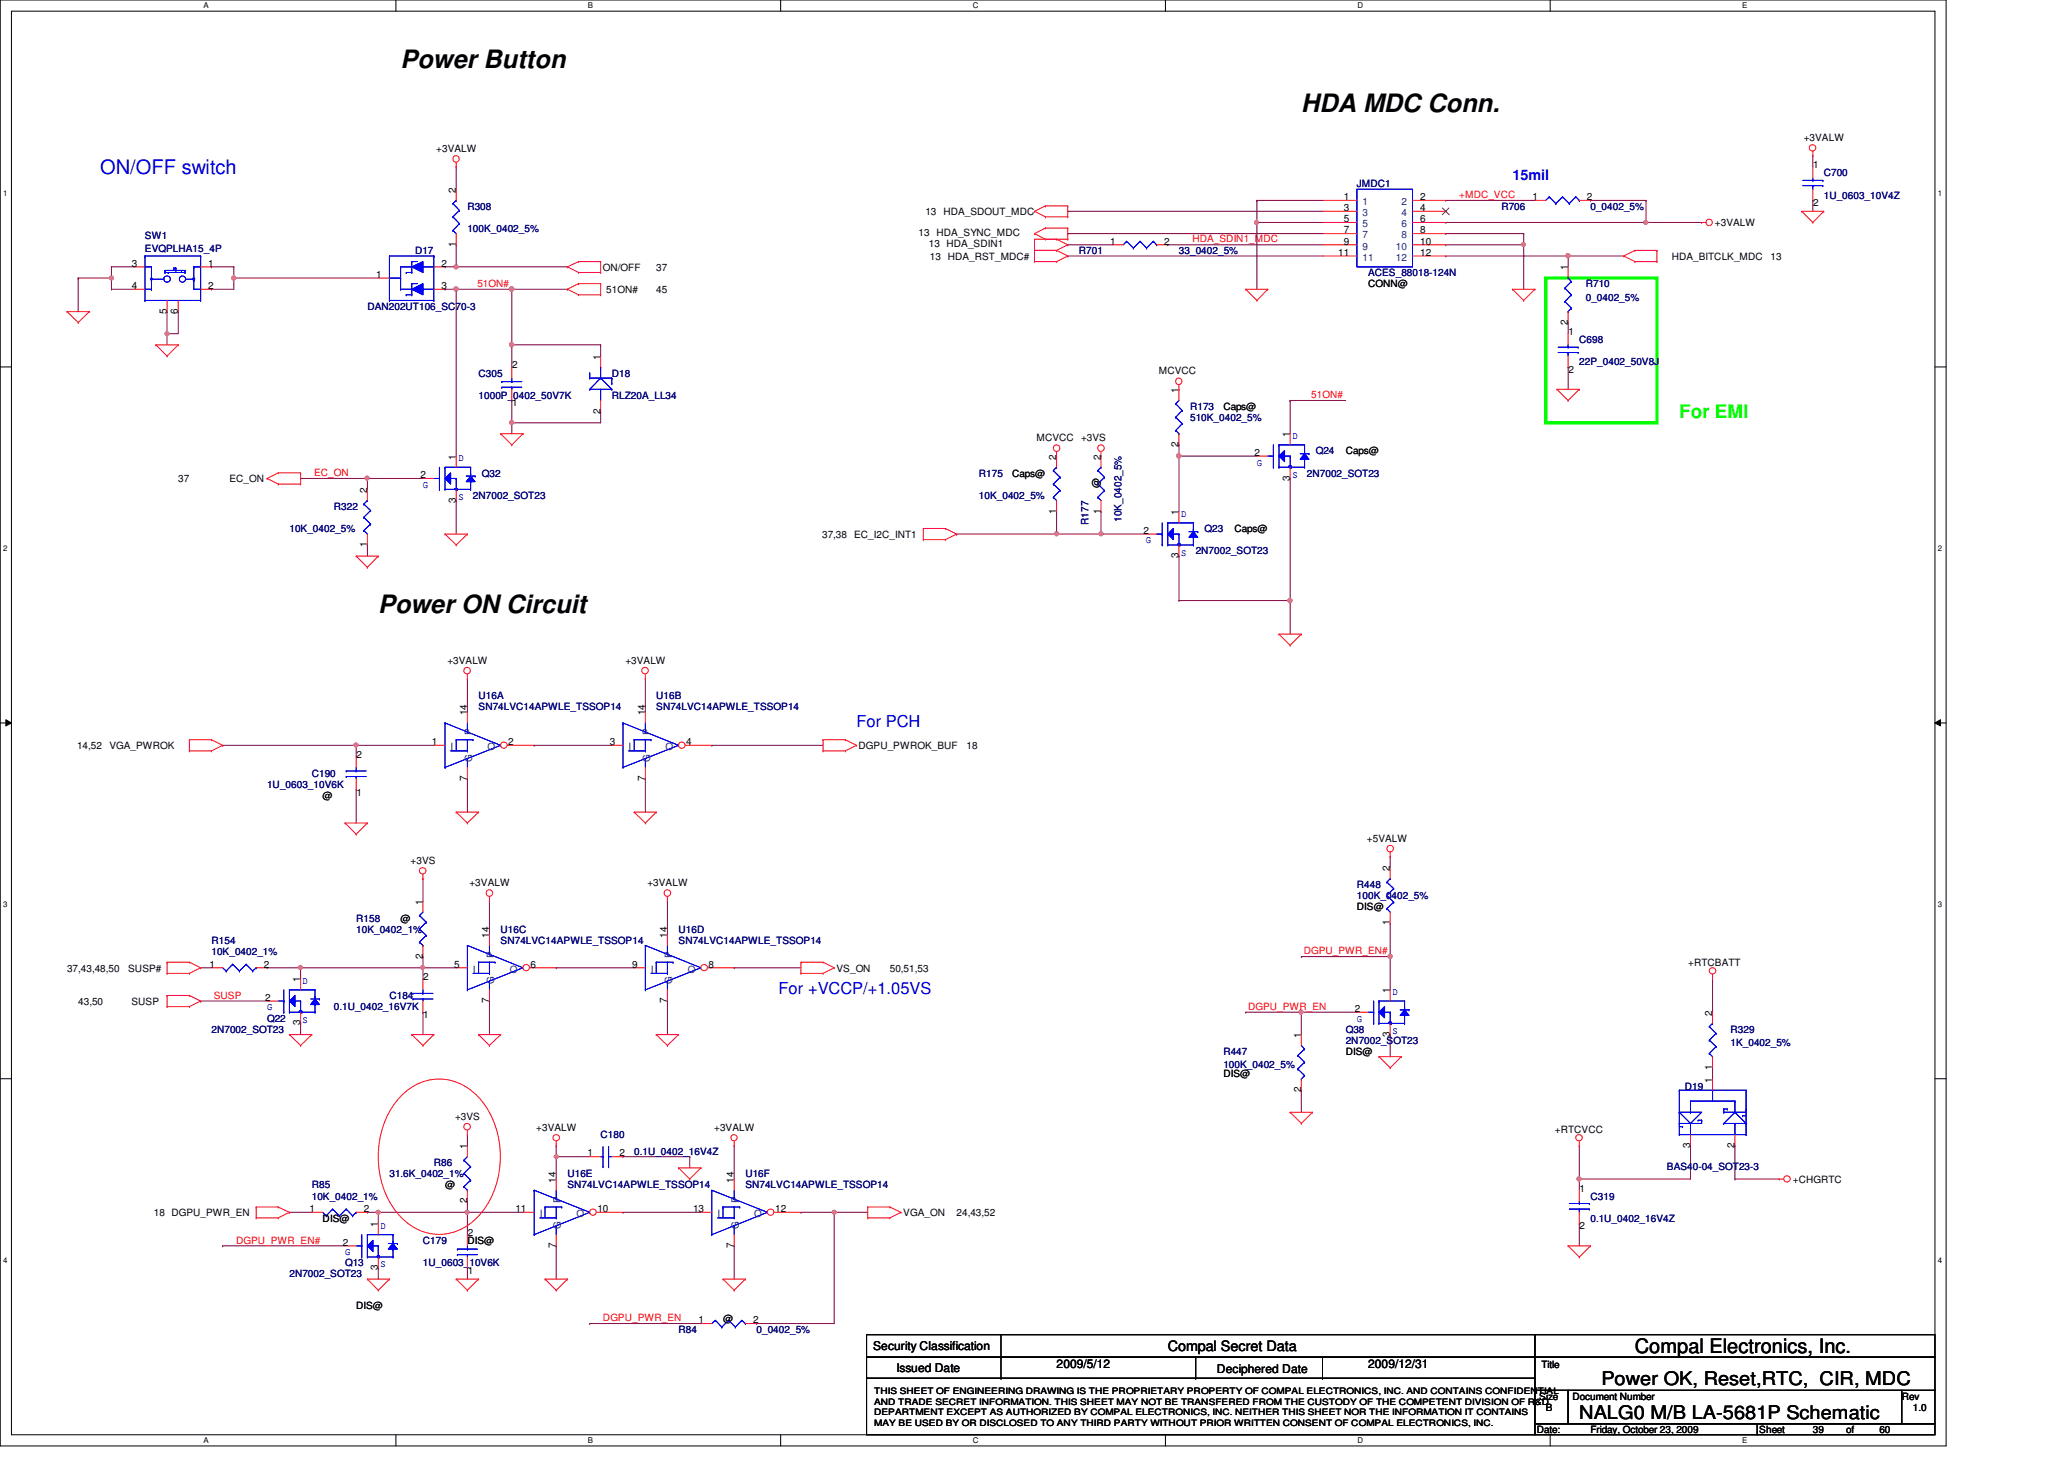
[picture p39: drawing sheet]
<svg xmlns="http://www.w3.org/2000/svg" width="297mm" height="210mm" viewBox="0 0 297 210" stroke-linecap="round" stroke-linejoin="round" font-family="sans-serif">
<defs><g id="words">
<g font-size="3.6">
<text x="57.7" y="9.7">Power Button</text>
<text x="187.3" y="16.2">HDA MDC Conn.</text>
<text x="54.4" y="88.2">Power ON Circuit</text>
</g>
<text font-size="2.9" fill="#00f" x="14.4" y="25">ON/OFF switch</text>
<text font-size="2.9" x="235.3" y="194.6">Compal Electronics, Inc.</text>
<text font-size="2.7" fill="#0f0" x="241.7" y="60.2">For EMI</text>
<g font-size="2.7">
<text x="230.5" y="199.3">Power OK, Reset,RTC, CIR, MDC</text>
<text x="227.3" y="204.1">NALG0 M/B LA-5681P Schematic</text>
</g>
<g font-size="2.4" fill="#00f">
<text x="123.3" y="104.6">For PCH</text>
<text x="112.1" y="143">For +VCCP/+1.05VS</text>
</g>
<text font-size="2.1" fill="#00f" x="217.7" y="25.9">15mil</text>
<text font-size="2.1" x="168.1" y="194.4">Compal Secret Data</text>
<g font-size="1.7">
<text x="125.7" y="194.3">Security Classification</text>
<text x="129" y="197.3">Issued Date</text>
<text x="152.1" y="196.8">2009/5/12</text>
<text x="175.1" y="197.5">Deciphered Date</text>
<text x="196.9" y="196.8">2009/12/31</text>
</g>
<g font-size="1.4">
<text x="62.8" y="21.8">+3VALW</text>
<text x="259.6" y="20.2">+3VALW</text>
<text x="65.6" y="27.7" transform="rotate(-90 65.6 27.7)">2</text>
<text x="193.4" y="28.8">1</text>
<text x="204.4" y="28.8">2</text>
<text x="220.6" y="28.8">1</text>
<text x="228.4" y="28.8">2</text>
<text x="260.9" y="24.2">1</text>
<text x="260.9" y="29.7">2</text>
<text x="65.6" y="35.5" transform="rotate(-90 65.6 35.5)">1</text>
<text x="132.2" y="34">13 HDA_SYNC_MDC</text>
<text x="133.2" y="31">13 HDA_SDOUT_MDC</text>
<text x="133.7" y="35.6">13 HDA_SDIN1</text>
<text x="159.8" y="35.2">1</text>
<text x="167.6" y="35.2">2</text>
<text x="193.4" y="30.4">3</text>
<text x="193.4" y="32">5</text>
<text x="193.4" y="33.6">7</text>
<text x="193.4" y="35.2">9</text>
<text x="204.4" y="30.4">4</text>
<text x="204.4" y="32">6</text>
<text x="204.4" y="33.6">8</text>
<text x="204.4" y="35.2">10</text>
<text x="246.8" y="32.6">+3VALW</text>
<text x="19" y="38.4">3</text>
<text x="19" y="41.6">4</text>
<text x="30" y="41.6">2</text>
<text x="30" y="38.4">1</text>
<text x="54.1" y="40">1</text>
<text x="63.5" y="38.4">2</text>
<text x="63.5" y="41.6">3</text>
<text x="86.8" y="39">ON/OFF</text>
<text x="94.4" y="39">37</text>
<text x="133.8" y="37.4">13 HDA_RST_MDC#</text>
<text x="192.6" y="36.8">11</text>
<text x="196.9" y="41.4">CONN@</text>
<text x="204.4" y="36.8">12</text>
<text x="225.6" y="38.9" transform="rotate(-90 225.6 38.9)">1</text>
<text x="240.6" y="37.4">HDA_BITCLK_MDC</text>
<text x="254.8" y="37.4">13</text>
<text x="24" y="45.1" transform="rotate(-90 24 45.1)">5</text>
<text x="25.6" y="45.1" transform="rotate(-90 25.6 45.1)">6</text>
<text x="87.2" y="42.2">51ON#</text>
<text x="94.4" y="42.2">45</text>
<text x="225.6" y="46.7" transform="rotate(-90 225.6 46.7)">2</text>
<text x="73.7" y="53">2</text>
<text x="86.4" y="51.7" transform="rotate(-90 86.4 51.7)">1</text>
<text x="166.8" y="53.8">MCVCC</text>
<text x="225.7" y="48.2">1</text>
<text x="225.7" y="53.7">2</text>
<text x="73.7" y="58.5">1</text>
<text x="86.4" y="59.5" transform="rotate(-90 86.4 59.5)">2</text>
<text x="169.6" y="56.5" transform="rotate(-90 169.6 56.5)">1</text>
<text x="176.1" y="59">Caps@</text>
<text x="149.2" y="63.5">MCVCC</text>
<text x="155.6" y="63.5">+3VS</text>
<text x="169.6" y="64.3" transform="rotate(-90 169.6 64.3)">2</text>
<text x="180.5" y="65.6">2</text>
<text x="185.6" y="62.9" transform="rotate(-90 185.6 62.9)">1</text>
<text x="193.7" y="65.4">Caps@</text>
<text x="25.7" y="69.4">37</text>
<text x="33" y="69.4">EC_ON</text>
<text x="52.8" y="70.9" transform="rotate(-90 52.8 70.9)">2</text>
<text x="60.5" y="68.8">2</text>
<text x="65.6" y="66.1" transform="rotate(-90 65.6 66.1)">1</text>
<text x="145.7" y="68.6">Caps@</text>
<text x="152" y="66.1" transform="rotate(-90 152 66.1)">2</text>
<text x="158.2" y="70.3" transform="rotate(-90 158.2 70.3)">@</text>
<text x="158.4" y="66.1" transform="rotate(-90 158.4 66.1)">2</text>
<text x="185.6" y="69.1" transform="rotate(-90 185.6 69.1)">3</text>
<text x="65.6" y="72.3" transform="rotate(-90 65.6 72.3)">3</text>
<text x="118.3" y="77.4">37,38</text>
<text x="122.9" y="77.4">EC_I2C_INT1</text>
<text x="152" y="73.9" transform="rotate(-90 152 73.9)">1</text>
<text x="158.4" y="73.9" transform="rotate(-90 158.4 73.9)">1</text>
<text x="164.5" y="76.8">2</text>
<text x="169.6" y="74.1" transform="rotate(-90 169.6 74.1)">1</text>
<text x="177.7" y="76.6">Caps@</text>
<text x="52.8" y="78.7" transform="rotate(-90 52.8 78.7)">1</text>
<text x="169.6" y="80.3" transform="rotate(-90 169.6 80.3)">3</text>
<text x="64.4" y="95.5">+3VALW</text>
<text x="90" y="95.5">+3VALW</text>
<text x="11.1" y="107.8">14,52</text>
<text x="15.7" y="107.8">VGA_PWROK</text>
<text x="62.1" y="107.2">1</text>
<text x="67.2" y="102.9" transform="rotate(-90 67.2 102.9)">14</text>
<text x="73.1" y="107.2">2</text>
<text x="87.8" y="107.2">3</text>
<text x="92.8" y="102.9" transform="rotate(-90 92.8 102.9)">14</text>
<text x="98.8" y="107.2">4</text>
<text x="123.6" y="107.8">DGPU_PWROK_BUF</text>
<text x="139.1" y="107.8">18</text>
<text x="51.3" y="109">2</text>
<text x="67.2" y="112.3" transform="rotate(-90 67.2 112.3)">7</text>
<text x="92.8" y="112.3" transform="rotate(-90 92.8 112.3)">7</text>
<text x="46.4" y="115">@</text>
<text x="51.3" y="114.5">1</text>
<text x="59.1" y="124.2">+3VS</text>
<text x="196.7" y="121.1">+5VALW</text>
<text x="200" y="125.3" transform="rotate(-90 200 125.3)">2</text>
<text x="60.8" y="130.1" transform="rotate(-90 60.8 130.1)">1</text>
<text x="67.6" y="127.5">+3VALW</text>
<text x="93.2" y="127.5">+3VALW</text>
<text x="195.3" y="131">DIS@</text>
<text x="57.7" y="132.6">@</text>
<text x="60.8" y="137.9" transform="rotate(-90 60.8 137.9)">2</text>
<text x="70.4" y="134.9" transform="rotate(-90 70.4 134.9)">14</text>
<text x="96" y="134.9" transform="rotate(-90 96 134.9)">14</text>
<text x="200" y="133.1" transform="rotate(-90 200 133.1)">1</text>
<text x="9.6" y="139.8">37,43,48,50</text>
<text x="18.5" y="139.8">SUSP#</text>
<text x="30.1" y="139.2">1</text>
<text x="38" y="139.2">2</text>
<text x="38.1" y="144">2</text>
<text x="43.2" y="141.3" transform="rotate(-90 43.2 141.3)">1</text>
<text x="60.9" y="141">2</text>
<text x="65.4" y="139.2">5</text>
<text x="76.4" y="139.2">6</text>
<text x="91" y="139.2">9</text>
<text x="102" y="139.2">8</text>
<text x="120.4" y="139.8">VS_ON</text>
<text x="128.1" y="139.8">50,51,53</text>
<text x="200" y="142.9" transform="rotate(-90 200 142.9)">1</text>
<text x="242.9" y="139">+RTCBATT</text>
<text x="11.3" y="144.6">43,50</text>
<text x="18.9" y="144.6">SUSP</text>
<text x="43.2" y="147.5" transform="rotate(-90 43.2 147.5)">3</text>
<text x="60.9" y="146.5">1</text>
<text x="70.4" y="144.3" transform="rotate(-90 70.4 144.3)">7</text>
<text x="96" y="144.3" transform="rotate(-90 96 144.3)">7</text>
<text x="187.2" y="149.3" transform="rotate(-90 187.2 149.3)">1</text>
<text x="195" y="145.6">2</text>
<text x="200" y="149.1" transform="rotate(-90 200 149.1)">3</text>
<text x="246.4" y="146.1" transform="rotate(-90 246.4 146.1)">2</text>
<text x="176.1" y="155">DIS@</text>
<text x="193.7" y="151.8">DIS@</text>
<text x="246.4" y="155.7" transform="rotate(-90 246.4 155.7)">1</text>
<text x="246.4" y="153.9" transform="rotate(-90 246.4 153.9)">1</text>
<text x="65.5" y="161.1">+3VS</text>
<text x="187.2" y="157.1" transform="rotate(-90 187.2 157.1)">2</text>
<text x="67.2" y="165.3" transform="rotate(-90 67.2 165.3)">1</text>
<text x="77.2" y="162.6">+3VALW</text>
<text x="84.5" y="166.4">1</text>
<text x="89.2" y="166.4">2</text>
<text x="102.8" y="162.6">+3VALW</text>
<text x="223.8" y="163">+RTCVCC</text>
<text x="243.2" y="165.1" transform="rotate(-90 243.2 165.1)">3</text>
<text x="249.6" y="165.1" transform="rotate(-90 249.6 165.1)">2</text>
<text x="64" y="171">@</text>
<text x="67.2" y="173.1" transform="rotate(-90 67.2 173.1)">2</text>
<text x="80" y="170.1" transform="rotate(-90 80 170.1)">14</text>
<text x="105.6" y="170.1" transform="rotate(-90 105.6 170.1)">14</text>
<text x="227.3" y="171.4">1</text>
<text x="258" y="170.2">+CHGRTC</text>
<text x="22.1" y="175">18 DGPU_PWR_EN</text>
<text x="44.5" y="174.4">1</text>
<text x="46.4" y="175.8">DIS@</text>
<text x="49.4" y="179.2">2</text>
<text x="52.4" y="174.4">2</text>
<text x="54.4" y="176.5" transform="rotate(-90 54.4 176.5)">1</text>
<text x="67.3" y="179">DIS@</text>
<text x="67.3" y="177.8">2</text>
<text x="74.2" y="174.4">11</text>
<text x="80" y="179.5" transform="rotate(-90 80 179.5)">7</text>
<text x="86" y="174.4">10</text>
<text x="99.7" y="174.4">13</text>
<text x="105.6" y="179.5" transform="rotate(-90 105.6 179.5)">7</text>
<text x="111.5" y="174.4">12</text>
<text x="130" y="175">VGA_ON</text>
<text x="137.7" y="175">24,43,52</text>
<text x="227.3" y="176.9">2</text>
<text x="54.4" y="182.8" transform="rotate(-90 54.4 182.8)">3</text>
<text x="67.3" y="183.3">1</text>
<text x="51.3" y="188.3">DIS@</text>
<text x="100.5" y="190.4">1</text>
<text x="104.1" y="190.2">@</text>
<text x="108.4" y="190.4">2</text>
<text x="221.8" y="196.8">Title</text>
<text x="221.5" y="201.4">Size</text>
<text x="222.5" y="203">B</text>
<text x="226.3" y="201.4">Document Number</text>
<text x="273.7" y="201.4">Rev</text>
<text x="275.3" y="203">1.0</text>
<text x="221.2" y="206.2">Date:</text>
<text x="228.9" y="206.2">Friday, October 23, 2009</text>
<text x="253.2" y="206.2">Sheet</text>
<text x="260.9" y="206.2">39</text>
<text x="265.7" y="206.2">of</text>
<text x="270.5" y="206.2">60</text>
</g>
<g font-size="1.4" fill="#000080">
<text x="195.3" y="27">JMDC1</text>
<text x="262.5" y="25.4">C700</text>
<text x="262.5" y="28.6">1U_0603_10V4Z</text>
<text x="20.9" y="34.3">SW1</text>
<text x="67.3" y="30.2">R308</text>
<text x="67.3" y="33.4">100K_0402_5%</text>
<text x="216.1" y="30.2">R706</text>
<text x="228.9" y="30.2">0_0402_5%</text>
<text x="20.9" y="36.2">EVQPLHA15_4P</text>
<text x="59.7" y="36.6">D17</text>
<text x="155.3" y="36.6">R701</text>
<text x="169.7" y="36.6">33_0402_5%</text>
<text x="196.9" y="39.8">ACES_88018-124N</text>
<text x="228.2" y="41.4">R710</text>
<text x="52.9" y="44.6">DAN202UT106_SC70-3</text>
<text x="228.2" y="43.3">0_0402_5%</text>
<text x="227.3" y="49.4">C698</text>
<text x="227.3" y="52.6">22P_0402_50V8J</text>
<text x="68.9" y="54.2">C305</text>
<text x="68.9" y="57.4">1000P_0402_50V7K</text>
<text x="88" y="54.2">D18</text>
<text x="88" y="57.4">RLZ20A_LL34</text>
<text x="171.3" y="59">R173</text>
<text x="171.3" y="60.6">510K_0402_5%</text>
<text x="189.4" y="65.4">Q24</text>
<text x="68.1" y="71.8">2N7002_SOT23</text>
<text x="69.3" y="68.6">Q32</text>
<text x="140.9" y="68.6">R175</text>
<text x="140.9" y="71.8">10K_0402_5%</text>
<text x="188.1" y="68.6">2N7002_SOT23</text>
<text x="41.7" y="76.6">10K_0402_5%</text>
<text x="48" y="73.4">R322</text>
<text x="156.6" y="75.5" transform="rotate(-90 156.6 75.5)">R177</text>
<text x="161.4" y="75.1" transform="rotate(-90 161.4 75.1)">10K_0402_5%</text>
<text x="173.4" y="76.6">Q23</text>
<text x="172.1" y="79.8">2N7002_SOT23</text>
<text x="68.9" y="100.6">U16A</text>
<text x="94.4" y="100.6">U16B</text>
<text x="68.9" y="102.2">SN74LVC14APWLE_TSSOP14</text>
<text x="94.4" y="102.2">SN74LVC14APWLE_TSSOP14</text>
<text x="38.4" y="113.4">1U_0603_10V6K</text>
<text x="44.9" y="111.8">C190</text>
<text x="195.3" y="127.8">R448</text>
<text x="195.3" y="129.4">100K_0402_5%</text>
<text x="30.4" y="135.8">R154</text>
<text x="30.4" y="137.4">10K_0402_1%</text>
<text x="51.3" y="132.6">R158</text>
<text x="51.3" y="134.2">10K_0402_1%</text>
<text x="72" y="134.2">U16C</text>
<text x="72" y="135.8">SN74LVC14APWLE_TSSOP14</text>
<text x="97.7" y="134.2">U16D</text>
<text x="97.7" y="135.8">SN74LVC14APWLE_TSSOP14</text>
<text x="56" y="143.8">C184</text>
<text x="30.4" y="148.6">2N7002_SOT23</text>
<text x="38.4" y="147">Q22</text>
<text x="48" y="145.4">0.1U_0402_16V7K</text>
<text x="193.7" y="148.6">Q38</text>
<text x="249" y="148.6">R329</text>
<text x="176.1" y="151.8">R447</text>
<text x="176.1" y="153.7">100K_0402_5%</text>
<text x="193.7" y="150.2">2N7002_SOT23</text>
<text x="249" y="150.5">1K_0402_5%</text>
<text x="242.5" y="156.8">D19</text>
<text x="62.4" y="167.8">R86</text>
<text x="86.4" y="163.8">C180</text>
<text x="91.3" y="166.2">0.1U_0402_16V4Z</text>
<text x="44.9" y="171">R85</text>
<text x="44.9" y="172.6">10K_0402_1%</text>
<text x="56" y="169.4">31.6K_0402_1%</text>
<text x="81.7" y="169.4">U16E</text>
<text x="81.7" y="171">SN74LVC14APWLE_TSSOP14</text>
<text x="107.3" y="169.4">U16F</text>
<text x="107.3" y="171">SN74LVC14APWLE_TSSOP14</text>
<text x="228.9" y="172.6">C319</text>
<text x="239.9" y="168.3">BAS40-04_SOT23-3</text>
<text x="60.9" y="179">C179</text>
<text x="228.9" y="175.8">0.1U_0402_16V4Z</text>
<text x="41.7" y="183.8">2N7002_SOT23</text>
<text x="49.7" y="182.2">Q13</text>
<text x="60.9" y="182.2">1U_0603_10V6K</text>
<text x="97.7" y="191.8">R84</text>
<text x="108.9" y="191.8">0_0402_5%</text>
</g>
<g font-size="1.4" fill="#004080">
<text x="196.1" y="29.5">1</text>
<text x="201.7" y="29.5">2</text>
<text x="196.1" y="31.1">3</text>
<text x="196.1" y="32.7">5</text>
<text x="196.1" y="34.3">7</text>
<text x="196.1" y="35.9">9</text>
<text x="200.9" y="35.9">10</text>
<text x="201.7" y="31.1">4</text>
<text x="201.7" y="32.7">6</text>
<text x="201.7" y="34.3">8</text>
<text x="196.1" y="37.5">11</text>
<text x="200.9" y="37.5">12</text>
<text x="64.9" y="107.9">I</text>
<text x="67.9" y="105.8" transform="rotate(-90 67.9 105.8)">P</text>
<text x="70.1" y="107.9">O</text>
<text x="90.5" y="107.9">I</text>
<text x="93.6" y="105.8" transform="rotate(-90 93.6 105.8)">P</text>
<text x="95.8" y="107.9">O</text>
<text x="67.9" y="109.6" transform="rotate(-90 67.9 109.6)">G</text>
<text x="93.6" y="109.6" transform="rotate(-90 93.6 109.6)">G</text>
<text x="71.1" y="137.8" transform="rotate(-90 71.1 137.8)">P</text>
<text x="96.7" y="137.8" transform="rotate(-90 96.7 137.8)">P</text>
<text x="68.1" y="139.9">I</text>
<text x="71.1" y="141.6" transform="rotate(-90 71.1 141.6)">G</text>
<text x="73.4" y="139.9">O</text>
<text x="93.7" y="139.9">I</text>
<text x="96.7" y="141.6" transform="rotate(-90 96.7 141.6)">G</text>
<text x="99" y="139.9">O</text>
<text x="80.7" y="173" transform="rotate(-90 80.7 173)">P</text>
<text x="106.3" y="173" transform="rotate(-90 106.3 173)">P</text>
<text x="77.7" y="175.1">I</text>
<text x="80.7" y="176.8" transform="rotate(-90 80.7 176.8)">G</text>
<text x="83" y="175.1">O</text>
<text x="103.2" y="175.1">I</text>
<text x="106.3" y="176.8" transform="rotate(-90 106.3 176.8)">G</text>
<text x="108.5" y="175.1">O</text>
</g>
<g font-size="1.4" fill="#f00">
<text x="210" y="28.5">+MDC_VCC</text>
<text x="171.6" y="34.9">HDA_SDIN1_MDC</text>
<text x="68.7" y="41.3">51ON#</text>
<text x="188.7" y="57.3">51ON#</text>
<text x="45.2" y="68.5">EC_ON</text>
<text x="187.6" y="137.3">DGPU_PWR_EN#</text>
<text x="30.8" y="143.7">SUSP</text>
<text x="179.6" y="145.3">DGPU_PWR_EN</text>
<text x="34" y="178.9">DGPU_PWR_EN#</text>
<text x="86.8" y="190.1">DGPU_PWR_EN</text>
</g>
<g font-size="1.4" fill="#00f">
<text x="186" y="63.1">D</text>
<text x="60.9" y="70.1">G</text>
<text x="66" y="66.3">D</text>
<text x="66" y="71.9">S</text>
<text x="180.9" y="67">G</text>
<text x="186" y="68.7">S</text>
<text x="170" y="74.3">D</text>
<text x="164.9" y="78.1">G</text>
<text x="170" y="79.9">S</text>
<text x="43.6" y="141.5">D</text>
<text x="200.4" y="143.1">D</text>
<text x="38.4" y="145.4">G</text>
<text x="43.6" y="147.2">S</text>
<text x="195.3" y="147">G</text>
<text x="200.4" y="148.7">S</text>
<text x="54.8" y="176.7">D</text>
<text x="49.7" y="180.6">G</text>
<text x="54.8" y="182.3">S</text>
</g>
<g font-size="1.3">
<text x="125.8" y="200.6">THIS SHEET OF ENGINEERING DRAWING IS THE PROPRIETARY PROPERTY OF COMPAL ELECTRONICS, INC. AND CONTAINS CONFIDENTIAL</text>
<text x="125.8" y="202.1">AND TRADE SECRET INFORMATION. THIS SHEET MAY NOT BE TRANSFERED FROM THE CUSTODY OF THE COMPETENT DIVISION OF R&amp;D</text>
<text x="125.8" y="203.6">DEPARTMENT EXCEPT AS AUTHORIZED BY COMPAL ELECTRONICS, INC. NEITHER THIS SHEET NOR THE INFORMATION IT CONTAINS</text>
<text x="125.8" y="205.1">MAY BE USED BY OR DISCLOSED TO ANY THIRD PARTY WITHOUT PRIOR WRITTEN CONSENT OF COMPAL ELECTRONICS, INC.</text>
</g>
<g font-size="1.1">
<text x="29.3" y="1.1">A</text>
<text x="84.6" y="1.1">B</text>
<text x="140" y="1.1">C</text>
<text x="195.4" y="1.1">D</text>
<text x="250.7" y="1.1">E</text>
<text x=".5" y="28.2">1</text>
<text x="278.9" y="28.2">1</text>
<text x=".5" y="79.3">2</text>
<text x="278.9" y="79.3">2</text>
<text x=".5" y="130.6">3</text>
<text x="278.9" y="130.6">3</text>
<text x=".5" y="181.7">4</text>
<text x="278.9" y="181.7">4</text>
<text x="29.3" y="207.6">A</text>
<text x="84.6" y="207.6">B</text>
<text x="140" y="207.6">C</text>
<text x="195.4" y="207.6">D</text>
<text x="250.7" y="207.6">E</text>
</g>
</g></defs>
<path d="M0 0h280.1v208h-280.1zM1.6 1.6h276.9v204.8h-276.9z" fill="none" stroke="#000" stroke-width=".14"/>
<g fill="#fff">
<path d="M29.3 .2h.7v1.2h-.7z"/>
<path d="M29.3 206.6h.7v1.2h-.7z"/>
</g>
<path d="M57 0v1.6M57 206.4v1.6" fill="none" stroke="#000" stroke-width=".14"/>
<g fill="#fff">
<path d="M84.6 .2h.7v1.2h-.7z"/>
<path d="M84.6 206.6h.7v1.2h-.7z"/>
</g>
<path d="M112.3 0v1.6M112.3 206.4v1.6" fill="none" stroke="#000" stroke-width=".14"/>
<g fill="#fff">
<path d="M140 .2h.8v1.2h-.8z"/>
<path d="M140 206.6h.8v1.2h-.8z"/>
</g>
<path d="M167.7 0v1.6M167.7 206.4v1.6" fill="none" stroke="#000" stroke-width=".14"/>
<g fill="#fff">
<path d="M195.4 .2h.7v1.2h-.7z"/>
<path d="M195.4 206.6h.7v1.2h-.7z"/>
</g>
<path d="M223.1 0v1.6M223.1 206.4v1.6" fill="none" stroke="#000" stroke-width=".14"/>
<g fill="#fff">
<path d="M250.7 .2h.8v1.2h-.8z"/>
<path d="M250.7 206.6h.8v1.2h-.8z"/>
<path d="M.5 27.2h.6v1.2h-.6z"/>
<path d="M278.9 27.2h.6v1.2h-.6z"/>
<path d="M.5 78.4h.6v1.1h-.6z"/>
<path d="M278.9 78.4h.6v1.1h-.6z"/>
</g>
<path d="M0 52.8h1.6M278.5 52.8h1.6" fill="none" stroke="#000" stroke-width=".14"/>
<g fill="#fff">
<path d="M.5 129.6h.6v1.2h-.6z"/>
<path d="M278.9 129.6h.6v1.2h-.6z"/>
</g>
<path d="M0 104h1.6M.8 103.5l.8 .5-.8 .4zM278.5 104l.8-.5v.9zM278.5 104h1.6" fill="none" stroke="#000" stroke-width=".14"/>
<path d="M.8 103.5l.8 .5-.8 .4zM278.5 104l.8-.5v.9z" fill="#000"/>
<g fill="#fff">
<path d="M.5 180.8h.6v1.1h-.6z"/>
<path d="M278.9 180.8h.6v1.1h-.6z"/>
</g>
<path d="M0 155.2h1.6M278.5 155.2h1.6" fill="none" stroke="#000" stroke-width=".14"/>
<path d="M65.7 38.4h.1M65.7 38.4h16" fill="none" stroke="#800040" stroke-width=".14"/>
<circle cx="65.6" cy="38.4" r=".31" fill="#f0f"/>
<circle cx="65.6" cy="38.4" r=".31" fill="none" stroke="#f0f" stroke-width=".14"/>
<path d="M64 38.4h.1M65.7 35.2h.1M65.7 24h.1M65.7 24v3.2M65.7 35.2v3.2h-1.7M73.7 49.6h.1M73.7 49.6h12.7" fill="none" stroke="#800040" stroke-width=".14"/>
<circle cx="73.6" cy="49.6" r=".32" fill="#f0f"/>
<circle cx="73.6" cy="49.6" r=".32" fill="none" stroke="#f0f" stroke-width=".14"/>
<path d="M73.7 41.6h.1M73.7 41.6h8M43.3 68.8h.1M43.3 68.8h9.6" fill="none" stroke="#800040" stroke-width=".14"/>
<circle cx="73.6" cy="41.6" r=".32" fill="#f0f"/>
<circle cx="73.6" cy="41.6" r=".32" fill="none" stroke="#f0f" stroke-width=".14"/>
<path d="M52.9 68.8h.1M52.9 68.8h8M52.9 68.8v1.6M65.7 72h.1M65.7 72v4.8" fill="none" stroke="#800040" stroke-width=".14"/>
<circle cx="52.8" cy="68.8" r=".3" fill="#f0f"/>
<circle cx="52.8" cy="68.8" r=".3" fill="none" stroke="#f0f" stroke-width=".14"/>
<path d="M73.7 57.6h.1M73.7 57.6v4.8M86.4 59.2h.1M86.4 59.2v1.6h-12.7M52.9 78.4h.1M52.9 78.4v1.6M73.7 60.8h.1" fill="none" stroke="#800040" stroke-width=".14"/>
<circle cx="73.6" cy="60.8" r=".31" fill="#f0f"/>
<circle cx="73.6" cy="60.8" r=".31" fill="none" stroke="#f0f" stroke-width=".14"/>
<path d="M60.9 139.2h.1M60.9 139.2v1.6M60.9 139.2h4.8M60.9 145.6h.1M60.9 145.6v3.2" fill="none" stroke="#800040" stroke-width=".14"/>
<circle cx="60.8" cy="139.2" r=".3" fill="#f0f"/>
<circle cx="60.8" cy="139.2" r=".3" fill="none" stroke="#f0f" stroke-width=".14"/>
<g fill="none" stroke="#800040" stroke-width=".14">
<path d="M64 41.6h.1M64 41.6h1.7M73.7 41.6h.1M73.7 41.6v8M60.9 137.6h.1M60.9 137.6v1.6M70.4 129.6h.1M70.4 129.6v4.8M80 139.2h.1M80 139.2h11.3M96.1 129.6h.1M96.1 129.6v4.8"/>
<path d="M70.4 144h.1M70.4 144v4.8M96.1 144h.1M96.1 144v4.8"/>
</g>
<circle cx="73.6" cy="41.6" r=".32" fill="#f0f"/>
<circle cx="73.6" cy="41.6" r=".32" fill="none" stroke="#f0f" stroke-width=".14"/>
<path d="M65.7 41.6h.1M65.7 41.6h8" fill="none" stroke="#800040" stroke-width=".14"/>
<circle cx="65.6" cy="41.6" r=".32" fill="#f0f"/>
<circle cx="65.6" cy="41.6" r=".32" fill="none" stroke="#f0f" stroke-width=".14"/>
<path d="M65.7 41.6h.1M65.7 41.6v24M73.7 49.6h.1M73.7 49.6v3.2M86.4 49.6h.1M86.4 49.6v1.6M43.3 139.2h.1M43.3 139.2h17.6M105.7 139.2h.1M105.7 139.2h9.6" fill="none" stroke="#800040" stroke-width=".14"/>
<circle cx="43.2" cy="139.2" r=".3" fill="#f0f"/>
<circle cx="43.2" cy="139.2" r=".3" fill="none" stroke="#f0f" stroke-width=".14"/>
<g fill="none" stroke="#800040" stroke-width=".14">
<path d="M153.7 35.2h.1M153.7 35.2h6.4M180.9 28.8h.1M180.9 28.8v3.2M208.1 36.8h.1M208.1 36.8h25.6M225.7 36.8h.1M225.7 36.8v1.6M260.9 28.8h.1M260.9 22.4h.1M260.9 22.4v1.6M260.9 28.8v1.6"/>
<path d="M60.9 126.4h.1M60.9 126.4v3.2"/>
</g>
<circle cx="225.7" cy="36.8" r=".31" fill="#f0f"/>
<circle cx="225.7" cy="36.8" r=".31" fill="none" stroke="#f0f" stroke-width=".14"/>
<path d="M153.7 30.4h.1M153.7 36.8h.1M153.7 33.6h.1M153.7 30.4h36.8M153.7 36.8h36.8M153.7 33.6h36.8M168.1 35.2h.1M168.1 35.2h22.4M180.9 32h.1M180.9 32v9.6" fill="none" stroke="#800040" stroke-width=".14"/>
<circle cx="180.8" cy="32" r=".3" fill="#f0f"/>
<circle cx="180.8" cy="32" r=".3" fill="none" stroke="#f0f" stroke-width=".14"/>
<path d="M180.9 28.8h.1M180.9 32h.1M180.9 28.8h9.6M180.9 32h9.6M208.1 33.6h.1M208.1 33.6h11.2M219.3 35.2h.1M219.3 35.2v6.4" fill="none" stroke="#800040" stroke-width=".14"/>
<circle cx="219.2" cy="35.2" r=".3" fill="#f0f"/>
<circle cx="219.2" cy="35.2" r=".3" fill="none" stroke="#f0f" stroke-width=".14"/>
<path d="M208.1 35.2h.1M219.3 33.6h.1M219.3 33.6v1.6h-11.2M236.9 32h.1M236.9 32h8M225.7 52.8h.1M225.7 46.4h.1M225.7 46.4v1.6M225.7 52.8v3.2" fill="none" stroke="#800040" stroke-width=".14"/>
<circle cx="236.9" cy="32" r=".3" fill="#f0f"/>
<circle cx="236.9" cy="32" r=".3" fill="none" stroke="#f0f" stroke-width=".14"/>
<g fill="none" stroke="#800040" stroke-width=".14">
<path d="M43.3 139.2h.1M43.3 139.2v1.6M28.9 144h.1M28.9 144h9.5M43.3 147.2h.1M43.3 147.2v1.6M246.5 140.8h.1M246.5 153.6h.1M246.5 140.8v4.8M246.5 153.6v1.6M227.3 164.8h.1M227.3 169.6h.1"/>
<path d="M227.3 176h.1M227.3 164.8v6.4M227.3 176v3.2M243.3 164.8h.1M243.3 164.8v4.8h-16M249.7 169.6h.1M249.7 164.8h.1M249.7 169.6h6.4M249.7 164.8v4.8"/>
</g>
<circle cx="227.2" cy="169.6" r=".31" fill="#f0f"/>
<circle cx="227.2" cy="169.6" r=".31" fill="none" stroke="#f0f" stroke-width=".14"/>
<path d="M208.1 28.8h.1M208.1 28.8h12.8M228.9 28.8h.1M228.9 28.8h8M169.7 65.6h.1M169.7 65.6v8M169.7 65.6h11.2M28.9 139.2h.1M28.9 139.2h1.5M38.4 139.2h.1M38.4 139.2h4.9" fill="none" stroke="#800040" stroke-width=".14"/>
<circle cx="169.6" cy="65.6" r=".32" fill="#f0f"/>
<circle cx="169.6" cy="65.6" r=".32" fill="none" stroke="#f0f" stroke-width=".14"/>
<path d="M169.7 86.4h.1M169.7 86.4h16" fill="none" stroke="#800040" stroke-width=".14"/>
<circle cx="185.7" cy="86.4" r=".31" fill="#f0f"/>
<circle cx="185.7" cy="86.4" r=".31" fill="none" stroke="#f0f" stroke-width=".14"/>
<path d="M152.1 76.8h.1M152.1 76.8h6.3M169.7 80h.1M169.7 80v6.4M185.7 86.4h.1M185.7 86.4v4.8" fill="none" stroke="#800040" stroke-width=".14"/>
<circle cx="158.5" cy="76.8" r=".3" fill="#f0f"/>
<circle cx="158.5" cy="76.8" r=".3" fill="none" stroke="#f0f" stroke-width=".14"/>
<circle cx="152.1" cy="76.8" r=".3" fill="#f0f"/>
<circle cx="152.1" cy="76.8" r=".3" fill="none" stroke="#f0f" stroke-width=".14"/>
<g fill="none" stroke="#800040" stroke-width=".14">
<path d="M185.7 57.6h.1M185.7 57.6v4.8M185.7 57.6h8M137.7 76.8h.1M152.1 73.6h.1M152.1 73.6v3.2h-14.4M158.4 76.8h.1M158.4 73.6h.1M158.4 76.8h6.5M158.4 73.6v3.2M169.7 64h.1M169.7 64v1.6"/>
<path d="M185.7 68.8h.1M185.7 68.8v17.6M89.7 174.4h.1M89.7 174.4h11.2M115.3 174.4h.1M115.3 174.4h9.6M120.1 174.4h.1M120.1 174.4v16h-11.2M108.9 190.4h.1"/>
</g>
<circle cx="120.1" cy="174.4" r=".3" fill="#f0f"/>
<circle cx="120.1" cy="174.4" r=".3" fill="none" stroke="#f0f" stroke-width=".14"/>
<path d="M80 166.4h.1M80 179.2h.1M80 166.4v3.2M80 179.2v4.8M80 166.4h4.9M105.7 164.8h.1M105.7 179.2h.1M105.7 164.8v4.8M105.7 179.2v4.8M84.9 190.4h.1M84.9 190.4h16" fill="none" stroke="#800040" stroke-width=".14"/>
<circle cx="80" cy="166.4" r=".3" fill="#f0f"/>
<circle cx="80" cy="166.4" r=".3" fill="none" stroke="#f0f" stroke-width=".14"/>
<g fill="none" stroke="#800040" stroke-width=".14">
<path d="M32 179.2h.1M32 179.2h17.7M54.4 174.4h.1M54.4 174.4v1.6M54.4 174.4h12.9M67.3 163.2h.1M67.3 174.4h.1M67.3 172.8h.1M67.3 163.2v1.6M67.3 172.8v4.8M80 164.8h.1M80 164.8v1.6"/>
<path d="M89.7 166.4h.1M89.7 166.4h9.6M99.3 166.4h.1M99.3 166.4v1.6M54.4 182.4h.1M54.4 182.4v1.6M67.3 182.4h.1M67.3 182.4v1.6"/>
</g>
<circle cx="67.2" cy="174.4" r=".3" fill="#f0f"/>
<circle cx="67.2" cy="174.4" r=".3" fill="none" stroke="#f0f" stroke-width=".14"/>
<path d="M52.9 174.4h.1M52.9 174.4h1.5" fill="none" stroke="#800040" stroke-width=".14"/>
<circle cx="54.4" cy="174.4" r=".3" fill="#f0f"/>
<circle cx="54.4" cy="174.4" r=".3" fill="none" stroke="#f0f" stroke-width=".14"/>
<g fill="none" stroke="#800040" stroke-width=".14">
<path d="M32 107.2h.1M32 107.2h19.3M51.3 113.6h.1M51.3 107.2h.1M51.3 107.2v1.6M51.3 113.6v4.8M76.9 107.2h.1M76.9 107.2h11.1M102.4 107.2h.1M102.4 107.2h16M41.7 174.4h.1M41.7 174.4h3.2"/>
<path d="M67.3 174.4h.1M67.3 174.4h8"/>
</g>
<circle cx="51.2" cy="107.2" r=".3" fill="#f0f"/>
<circle cx="51.2" cy="107.2" r=".3" fill="none" stroke="#f0f" stroke-width=".14"/>
<g fill="none" stroke="#800040" stroke-width=".14">
<path d="M16 38.4h.1M16 38.4h3.3M30.4 38.4h.1M30.4 38.4h3.3M16 41.6h.1M16 41.6h3.3M24 48h.1M24 48h1.7M30.4 41.6h.1M33.7 40h.1M33.7 40v1.6h-3.3M67.3 97.6h.1"/>
<path d="M67.3 97.6v4.8M92.9 97.6h.1M92.9 97.6v4.8M51.3 107.2h.1M51.3 107.2h11.1M67.3 112h.1M67.3 112v4.8M92.9 112h.1M92.9 112v4.8"/>
</g>
<circle cx="24" cy="48" r=".3" fill="#f0f"/>
<circle cx="24" cy="48" r=".3" fill="none" stroke="#f0f" stroke-width=".14"/>
<path d="M16 38.4h.1M16 38.4v1.6h-4.7M11.3 40h.1M24 44.8h.1M24 44.8v3.2M25.7 44.8h.1M25.7 44.8v3.2" fill="none" stroke="#800040" stroke-width=".14"/>
<circle cx="16" cy="40" r=".3" fill="#f0f"/>
<circle cx="16" cy="40" r=".3" fill="none" stroke="#f0f" stroke-width=".14"/>
<path d="M33.7 38.4h.1M33.7 38.4v1.6M11.3 40h.1M11.3 40v4.8M16 40h.1M16 40v1.6M24 48h.1M24 48v1.6M33.7 40h.1M33.7 40h20.7" fill="none" stroke="#800040" stroke-width=".14"/>
<circle cx="33.6" cy="40" r=".31" fill="#f0f"/>
<circle cx="33.6" cy="40" r=".31" fill="none" stroke="#f0f" stroke-width=".14"/>
<path d="M208.1 32h.1M236.9 28.8h.1M236.9 28.8v3.2h-28.8M200.1 137.6h.1M200.1 123.2h.1M200.1 123.2v1.6M200.1 137.6v4.8M187.3 145.6h.1M187.3 145.6h8M187.3 145.6v3.2M200.1 148.8h.1M200.1 148.8v3.2" fill="none" stroke="#800040" stroke-width=".14"/>
<circle cx="187.2" cy="145.6" r=".31" fill="#f0f"/>
<circle cx="187.2" cy="145.6" r=".31" fill="none" stroke="#f0f" stroke-width=".14"/>
<path d="M187.3 137.6h.1M187.3 137.6h12.8M179.3 145.6h.1M179.3 145.6h8" fill="none" stroke="#800040" stroke-width=".14"/>
<circle cx="200.1" cy="137.6" r=".31" fill="#f0f"/>
<circle cx="200.1" cy="137.6" r=".31" fill="none" stroke="#f0f" stroke-width=".14"/>
<path d="M200.1 132.8h.1M200.1 132.8v4.8M187.3 156.8h.1M187.3 156.8v3.2" fill="none" stroke="#800040" stroke-width=".14"/>
<g fill="none" stroke="#f00" stroke-width=".14">
<path d="M65.7 24h.1M65.7 23.4v.6M81.7 38.4h.1M81.7 38.4l1.6 .8M83.3 37.6h.1M83.3 39.2h.1M83.3 37.6l-1.6 .8M83.3 37.6h3.1M83.3 39.2h3.1M86.4 37.6h.1M86.4 39.2h.1M86.4 37.6v1.6"/>
<path d="M148.9 36h.1M148.9 34.4h.1M148.9 37.6h.1M148.9 30.4h.1M148.9 33.6h.1M148.9 37.6h3.2M148.9 34.4h4.8M148.9 36h3.2M148.9 34.4v3.2M148.9 30.4l1.5 .8M148.9 33.6l1.5 .8M150.4 31.2h.1"/>
<path d="M150.4 29.6h.1M150.4 34.4h.1M150.4 32.8h.1M150.4 31.2h3.3M150.4 29.6l-1.5 .8M150.4 29.6h3.3M150.4 32.8l-1.5 .8M150.4 32.8h3.3M152.1 34.4h.1M152.1 36h.1M152.1 37.6h.1M152.1 34.4l1.6 .8"/>
<path d="M152.1 36l1.6 .8M153.7 35.2h.1M153.7 36.8h.1M153.7 29.6h.1M153.7 31.2h.1M153.7 32.8h.1M153.7 34.4h.1M153.7 35.2l-1.6 .8M153.7 36.8l-1.6 .8M153.7 29.6v1.6M153.7 32.8v1.6M233.7 36.8h.1"/>
<path d="M233.7 36.8l1.6 .8M235.3 36h.1M235.3 37.6h.1M235.3 37.6h3.2M235.3 36h3.2M235.3 36l-1.6 .8M238.5 37.6h.1M238.5 36h.1M238.5 36v1.6M244.9 32h.1M244.9 32h.6M259.3 30.4h.1"/>
<path d="M259.3 30.4h3.2M259.3 30.4l1.6 1.6M260.9 22.4h.1M260.9 32h.1M260.9 21.8v.6M262.5 30.4h.1M262.5 30.4l-1.6 1.6M9.6 44.8h.1M9.6 44.8h3.3M9.6 44.8l1.7 1.6M11.3 46.4h.1M12.9 44.8h.1"/>
<path d="M12.9 44.8l-1.6 1.6M22.4 49.6h.1M22.4 49.6h3.3M22.4 49.6l1.6 1.6M24 51.2h.1M25.7 49.6h.1M25.7 49.6l-1.7 1.6M73.7 52.8v1.6M73.7 56v1.6M81.7 41.6h.1M81.7 41.6l1.6 .8M83.3 40.8h.1"/>
<path d="M83.3 42.4h.1M83.3 40.8l-1.6 .8M83.3 40.8h3.1M83.3 42.4h3.1M86.4 40.8h.1M86.4 42.4h.1M86.4 40.8v1.6M169.7 56h.1M169.7 55.4v.6M179.3 41.6h.1M179.3 41.6h3.2M179.3 41.6l1.6 1.6"/>
<path d="M180.9 43.2h.1M182.5 41.6h.1M182.5 41.6l-1.6 1.6M217.7 41.6h.1M217.7 41.6h3.2M217.7 41.6l1.6 1.6M219.3 43.2h.1M220.9 41.6h.1M220.9 41.6l-1.6 1.6M224.1 56h.1M224.1 56h3.2M224.1 56l1.6 1.6"/>
<path d="M225.7 57.6h.1M227.3 56h.1M227.3 56l-1.6 1.6M38.4 68.8h.1M38.4 68.8l1.6 .8M40 68h.1M40 69.6h.1M40 68h3.3M40 68l-1.6 .8M40 69.6h3.3M43.3 69.6h.1M43.3 68h.1"/>
<path d="M43.3 68v1.6M64 76.8h.1M64 76.8h3.3M64 76.8l1.7 1.6M65.7 78.4h.1M67.3 76.8h.1M67.3 76.8l-1.6 1.6M72 62.4h.1M72 62.4h3.3M72 62.4l1.7 1.6M73.7 64h.1M75.3 62.4h.1"/>
<path d="M75.3 62.4l-1.6 1.6M132.9 76h.1M132.9 77.6h.1M132.9 77.6h3.2M132.9 76h3.2M132.9 76v1.6M136.1 77.6h.1M136.1 76h.1M136.1 76l1.6 .8M137.7 76.8h.1M137.7 76.8l-1.6 .8M152.1 65.6h.1"/>
<path d="M152.1 65v.6M158.4 65.6h.1M158.4 65v.6M51.3 80h.1M51.3 80h3.1M51.3 80l1.6 1.6M52.9 81.6h.1M54.4 80h.1M54.4 80l-1.5 1.6M67.3 97.6h.1M67.3 97v.6M92.9 97.6h.1"/>
<path d="M92.9 97v.6M184.1 91.2h.1M184.1 91.2h3.2M184.1 91.2l1.6 1.6M185.7 92.8h.1M187.3 91.2h.1M187.3 91.2l-1.6 1.6M27.3 106.4h.1M27.3 108h.1M27.3 108h3.1M27.3 106.4h3.1M27.3 106.4v1.6"/>
<path d="M30.4 108h.1M30.4 106.4h.1M30.4 106.4l1.6 .8M32 107.2h.1M32 107.2l-1.6 .8M49.7 118.4h.1M49.7 118.4h3.2M49.7 118.4l1.6 1.6M52.9 118.4h.1M52.9 118.4l-1.6 1.6M65.7 116.8h.1M65.7 116.8h3.2"/>
<path d="M65.7 116.8l1.6 1.6M67.3 118.4h.1M68.9 116.8h.1M68.9 116.8l-1.6 1.6M91.3 116.8h.1M91.3 116.8h3.1M91.3 116.8l1.6 1.6M92.9 118.4h.1M94.4 116.8h.1M94.4 116.8l-1.5 1.6M118.4 106.4h.1M118.4 108h.1"/>
<path d="M118.4 108h3.3M118.4 106.4h3.3M118.4 106.4v1.6M121.7 108h.1M121.7 106.4h.1M121.7 106.4l1.6 .8M123.3 107.2h.1M123.3 107.2l-1.6 .8M24 138.4h.1M24 138.4h3.3M24 138.4v1.6M27.3 138.4h.1"/>
<path d="M27.3 138.4l1.6 .8M28.9 139.2h.1M28.9 139.2l-1.6 .8M51.3 120h.1M60.9 126.4h.1M60.9 125.8v.6M70.4 129.6h.1M70.4 129v.6M96.1 129.6h.1M96.1 129v.6M115.3 138.4h.1M115.3 138.4h3.1"/>
<path d="M115.3 138.4v1.6M118.4 138.4h.1M118.4 138.4l1.7 .8M120.1 139.2h.1M120.1 139.2l-1.7 .8M200.1 123.2h.1M200.1 122.6v.6M24 143.2h.1M24 144.8h.1M24 140h.1M24 140h3.3M24 144.8h3.3"/>
<path d="M24 143.2h3.3M24 143.2v1.6M27.3 144.8h.1M27.3 143.2h.1M27.3 140h.1M27.3 143.2l1.6 .8M28.9 144h.1M28.9 144l-1.6 .8M41.7 148.8h.1M41.7 148.8h3.2M41.7 148.8l1.6 1.6M43.3 150.4h.1"/>
<path d="M44.9 148.8h.1M44.9 148.8l-1.6 1.6M58.2 157.2a7.4 7.4 0 0 1 10.8 .9 13.3 13.3 0 0 1 0 16.7 7.4 7.4 0 0 1-11.6 0 13.4 13.4 0 0 1 0-16.7zM59.3 148.8h.1M59.3 148.8h3.1M59.3 148.8l1.6 1.6M60.9 150.4h.1M62.4 148.8h.1M62.4 148.8l-1.5 1.6M68.9 148.8h.1M68.9 148.8h3.1M68.9 148.8l1.5 1.6"/>
<path d="M70.4 150.4h.1M72 148.8h.1M72 148.8l-1.6 1.6M94.4 148.8h.1M94.4 148.8h3.3M94.4 148.8l1.7 1.6M96.1 150.4h.1M97.7 148.8h.1M97.7 148.8l-1.6 1.6M115.3 140h.1M115.3 140h3.1M118.4 140h.1"/>
<path d="M198.5 152h.1M198.5 152h3.2M198.5 152l1.6 1.6M200.1 153.6h.1M201.7 152h.1M201.7 152l-1.6 1.6M246.5 140.8h.1M246.5 140.2v.6M36.9 173.7h.1M36.9 175.2h.1M36.9 175.2h3.1M36.9 173.7h3.1"/>
<path d="M36.9 173.7v1.5M40 175.2h.1M40 173.7h.1M40 173.7l1.7 .7M41.7 174.4h.1M41.7 174.4l-1.7 .8M67.3 163.2h.1M67.3 162.6v.6M80 164.8h.1M80 164.2v.6M97.7 168h.1M97.7 168h3.2"/>
<path d="M97.7 168l1.6 1.6M99.3 169.6h.1M100.9 168h.1M100.9 168l-1.6 1.6M105.7 164.8h.1M105.7 164.2v.6M124.9 173.7h.1M124.9 175.2h.1M124.9 175.2h3.2M124.9 173.7h3.2M124.9 173.7v1.5M128.1 175.2h.1"/>
<path d="M128.1 173.7h.1M128.1 173.7l1.6 .7M129.7 174.4h.1M129.7 174.4l-1.6 .8M185.7 160h.1M185.7 160h3.2M185.7 160l1.6 1.6M187.3 161.6h.1M188.9 160h.1M188.9 160l-1.6 1.6M225.7 179.2h.1M225.7 179.2h3.2"/>
<path d="M225.7 179.2l1.6 1.6M227.3 164.8h.1M227.3 164.2v.6M228.9 179.2h.1M228.9 179.2l-1.6 1.6M256.1 169.6h.1M256.1 169.6h.6M52.9 184h.1M52.9 184h3.1M52.9 184l1.5 1.6M54.4 185.6h.1M56 184h.1"/>
<path d="M56 184l-1.6 1.6M65.7 184h.1M65.7 184h3.2M65.7 184l1.6 1.6M67.3 185.6h.1M68.9 184h.1M68.9 184l-1.6 1.6M78.4 184h.1M78.4 184h3.3M78.4 184l1.6 1.6M80 185.6h.1M81.7 184h.1"/>
<path d="M81.7 184l-1.7 1.6M104.1 184h.1M104.1 184h3.2M104.1 184l1.6 1.6M105.7 185.6h.1M107.3 184h.1M107.3 184l-1.6 1.6M227.3 180.8h.1"/>
<circle cx="65.6" cy="22.9" r=".46"/>
<circle cx="246" cy="32" r=".46"/>
<circle cx="260.9" cy="21.3" r=".46"/>
<circle cx="169.6" cy="54.9" r=".46"/>
<circle cx="152" cy="64.5" r=".47"/>
<circle cx="158.4" cy="64.5" r=".47"/>
<circle cx="67.2" cy="96.5" r=".47"/>
<circle cx="92.8" cy="96.5" r=".47"/>
<circle cx="60.8" cy="125.3" r=".46"/>
<circle cx="70.4" cy="128.5" r=".47"/>
<circle cx="96" cy="128.5" r=".47"/>
<circle cx="200.1" cy="122.1" r=".47"/>
<circle cx="246.5" cy="139.7" r=".46"/>
<circle cx="67.2" cy="162.1" r=".47"/>
<circle cx="80.1" cy="163.7" r=".46"/>
<circle cx="105.6" cy="163.7" r=".45"/>
<circle cx="227.2" cy="163.7" r=".46"/>
<circle cx="257.2" cy="169.6" r=".46"/>
</g>
<g fill="none" stroke="#000" stroke-width=".14">
<path d="M124.7 192h96.2v3.2h-96.2zM124.7 195.2h96.2v3.1h-96.2zM124.7 198.3h96.2v8.1h-96.2zM144.1 195.2h.1M144.1 198.3h.1M144.1 192v6.3M172.1 198.3h.1M172.1 195.2v3.1M190.3 198.3h.1M190.3 195.2v3.1M220.9 192h57.6v3.2h-57.6zM220.9 195.2h57.6v4.8h-57.6z"/>
<path d="M220.9 200h4.8v4.9h-4.8zM220.9 204.9h32v1.5h-32zM225.7 200h48v4.9h-48zM252.9 204.9h25.6v1.5h-25.6zM273.7 200h4.8v4.9h-4.8z"/>
</g>
<path d="M222.5 40h16v20.8h-16z" fill="none" stroke="#0f0" stroke-width=".47"/>
<path d="M72.2 54.9h.1M72.2 55.7h.1M72.2 54.9h2.9M72.2 55.7h2.9M73.7 55.7h.1M73.7 54.9h.1M73.7 54.4v.5M73.7 55.7v.3" fill="none" stroke="#00f" stroke-width=".14"/>
<path d="M184.1 65.6l.8-.8v1.6z" fill="#00f"/>
<path d="M184.1 65.6l.8-.8v1.6z" fill="none" stroke="#00f" stroke-width=".14"/>
<path d="M187.7 65.3l.7 .8h-1.3z" fill="#00f"/>
<g fill="none" stroke="#00f" stroke-width=".14">
<path d="M182.5 65.6h.8M183.3 65.6h.1M183.3 67.2h.1M183.3 64v3.2M184.1 64h.1M184.1 67.2h.1M184.1 64h3.6M184.1 64v3.2M184.1 67.2h3.6M184.9 65.6h.1M184.9 65.6h.8M185.5 67.1h.1"/>
<path d="M185.5 67.1v.1M185.5 67.1h.3M185.7 67.2h.1M185.7 65.6h.1M185.7 65.6v1.6M185.8 67.1h.1M185.8 67.2h.1M185.8 67.1v.1M187.1 65.3h1.3M187.7 65.3l.7 .8h-1.3zM187.7 64h.1M187.7 65h.1"/>
<path d="M187.7 67.2h.1M187.7 66.1h.1M187.7 64v1.3M187.7 66.1v1.1M188.4 65.3h.1"/>
</g>
<path d="M184.1 65.6l.8-.8v1.6z" fill="#00f"/>
<path d="M184.1 65.6l.8-.8v1.6z" fill="none" stroke="#00f" stroke-width=".14"/>
<path d="M187.7 65.3l.7 .8h-1.3z" fill="#00f"/>
<g fill="none" stroke="#00f" stroke-width=".14">
<path d="M65.2 33.1h.1M65.2 31.2h.1M65.2 29.3h.1M65.2 33.1l.5 .5M65.2 31.2l.9 1M65.2 29.3l.9 1M65.7 28.8h.1M65.7 28.8l-.5 .5M66.1 32.2h.1M66.1 30.3h.1M66.1 32.2l-.9 .9M66.1 30.3l-.9 .9"/>
<path d="M52.4 76.3h.1M52.4 74.4h.1M52.4 72.5h.1M52.4 76.3l.5 .5M52.4 74.4l.9 1M52.4 72.5l.9 .9M52.9 72h.1M52.9 72l-.5 .5M53.3 75.4h.1M53.3 73.4h.1M53.3 75.4l-.9 .9M53.3 73.4l-.9 1"/>
<path d="M182.5 65.6h.8M183.3 65.6h.1M183.3 67.2h.1M183.3 64v3.2M184.1 64h.1M184.1 67.2h.1M184.1 64h3.6M184.1 64v3.2M184.1 67.2h3.6M184.9 65.6h.1M184.9 65.6h.8M185.5 67.1h.1"/>
<path d="M185.5 67.1v.1M185.5 67.1h.3M185.7 67.2h.1M185.7 65.6h.1M185.7 65.6v1.6M185.8 67.1h.1M185.8 67.2h.1M185.8 67.1v.1M187.1 65.3h1.3M187.7 65.3l.7 .8h-1.3zM187.7 64h.1M187.7 65h.1"/>
<path d="M187.7 67.2h.1M187.7 66.1h.1M187.7 64v1.3M187.7 66.1v1.1M188.4 65.3h.1M67.3 136h.1M67.3 136v6.4M67.3 136l8 3.2M68.9 138.4h.1M68.9 138.4h2.3M68.9 138.4v1.6M70.4 138.4h.1"/>
<path d="M70.4 137.3h.1M70.4 136v1.3M70.4 138.4v1.6M71.2 138.4h.1M75.3 139.2h.1M75.3 139.2l-8 3.2M67.3 142.4h.1M68.1 140h2.3M70.4 140h.1M70.4 141.1h.1M70.4 141.1v1.3M186.8 151.8h.1"/>
<path d="M186.8 153.8h.1M186.8 151.8l.9 1M186.8 153.8l.9 .9M187.3 155.2h.1M187.3 150.4l.4 .5M187.7 150.9h.1M187.7 152.8h.1M187.7 154.7h.1M187.7 150.9l-.9 .9M187.7 152.8l-.9 1M187.7 154.7l-.4 .5M246 151.6h.1"/>
<path d="M246 149.6h.1M246 147.7h.1M246 151.6l.5 .4M246 149.6l1 1M246 147.7l1 1M246.5 147.2h.1M246.5 147.2l-.5 .5M247 150.6h.1M247 148.7h.1M247 150.6l-1 1M247 148.7l-1 .9"/>
</g>
<path d="M65.7 27.2v1.6M65.7 33.6v1.6M52.9 70.4v1.6M52.9 76.8v1.6M180.9 65.6h1.6M185.7 62.4v1.6M185.7 67.2v1.6M187.3 148.8v1.6M187.3 155.2v1.6M246.5 145.6v1.6M246.5 152v1.6" fill="none" stroke="#f00" stroke-width=".14"/>
<circle cx="75.7" cy="139.2" r=".46" fill="#fff"/>
<g fill="none" stroke="#f00" stroke-width=".14">
<path d="M158.4 65.6v1.6M158.4 72v1.6M65.7 139.2h1.6M70.4 134.4v1.6M76.2 139.2h3.8M70.4 142.4v1.6"/>
<circle cx="75.7" cy="139.2" r=".46"/>
</g>
<g fill="none" stroke="#00f" stroke-width=".14">
<path d="M158 71.5h.1M158 69.6h.1M158 67.7h.1M158 71.5l.4 .5M158 69.6l1 1M158 67.7l1 1M158.4 67.2h.1M158.4 67.2l-.4 .5M159 70.6h.1M159 68.7h.1M159 70.6l-1 .9M159 68.7l-1 .9"/>
<path d="M92.9 136h.1M92.9 136v6.4M92.9 136l8 3.2M94.4 138.4h.1M94.4 138.4h2.5M94.4 138.4v1.6M96.1 138.4h.1M96.1 137.3h.1M96.1 136v1.3M96.1 138.4v1.6M96.9 138.4h.1M100.9 139.2h.1"/>
<path d="M100.9 139.2l-8 3.2M92.9 142.4h.1M93.7 140h2.4M96.1 140h.1M96.1 141.1h.1M96.1 141.1v1.3"/>
</g>
<circle cx="101.3" cy="139.2" r=".46" fill="#fff"/>
<g fill="none" stroke="#f00" stroke-width=".14">
<path d="M160.1 35.2h1.6M166.5 35.2h1.6M91.3 139.2h1.6M96.1 134.4v1.6M101.9 139.2h3.8M200.1 124.8v1.6M200.1 131.2v1.6M96.1 142.4v1.6M44.9 174.4h1.5M51.3 174.4h1.6M100.9 190.4h1.5M107.3 190.4h1.6"/>
<circle cx="101.3" cy="139.2" r=".46"/>
</g>
<g fill="none" stroke="#00f" stroke-width=".14">
<path d="M162.1 34.7h.1M162.1 34.7l-.4 .5M162.1 34.7l1 1M163.1 35.7h.1M164.1 34.7h.1M164.1 34.7l-1 1M164.1 34.7l.9 1M165 35.7h.1M166 34.7h.1M166 34.7l-1 1M166 34.7l.5 .5M166.5 35.2h.1"/>
<path d="M199.6 130.7h.1M199.6 128.8h.1M199.6 126.9h.1M199.6 130.7l.5 .5M199.6 128.8l1 1M199.6 126.9l1 .9M200.1 126.4h.1M200.1 126.4l-.5 .5M200.6 129.8h.1M200.6 127.8h.1M200.6 129.8l-1 .9M200.6 127.8l-1 1"/>
<path d="M46.4 174.4l.5 .5M46.9 174.9h.1M47.9 173.9h.1M47.9 173.9l-1 1M47.9 173.9l.9 1M48.8 174.9h.1M49.8 173.9h.1M49.8 173.9l-1 1M49.8 173.9l1 1M50.8 174.9h.1M51.3 174.4h.1M51.3 174.4l-.5 .5"/>
<path d="M76.9 177.6h.1M76.9 171.2h.1M76.9 171.2v6.4M76.9 171.2l8 3.2M77.7 175.2h2.3M78.4 173.7h.1M78.4 173.7h2.5M78.4 173.7v1.5M80 175.2h.1M80 173.7h.1M80 172.5h.1M80 176.4h.1"/>
<path d="M80 171.2v1.3M80 173.7v1.5M80 176.4v1.2M80.9 173.7h.1M84.9 174.4h.1M84.9 174.4l-8 3.2M103 189.9h.1M103 189.9l-.6 .5M103 189.9l.9 1M103.9 190.9h.1M104.9 189.9h.1M104.9 189.9l-1 1"/>
<path d="M104.9 189.9l.9 1M105.8 190.9h.1M106.8 189.9h.1M106.8 189.9l-1 1M106.8 189.9l.5 .5M107.3 190.4h.1"/>
</g>
<circle cx="85.3" cy="174.4" r=".46" fill="#fff"/>
<g fill="none" stroke="#f00" stroke-width=".14">
<path d="M30.4 139.2h1.6M36.9 139.2h1.5M75.3 174.4h1.6M80 169.6v1.6M80 177.6v1.6M85.8 174.4h3.9"/>
<circle cx="85.3" cy="174.4" r=".46"/>
</g>
<path d="M32 139.2l.6 .5M32.6 139.7h.1M33.5 138.7h.1M33.5 138.7l-.9 1M33.5 138.7l1 1M34.5 139.7h.1M35.4 138.7h.1M35.4 138.7l-.9 1M35.4 138.7l1 1M36.4 139.7h.1M36.9 139.2h.1M36.9 139.2l-.5 .5" fill="none" stroke="#00f" stroke-width=".14"/>
<path d="M59.3 38.4l1.6-.8v1.6z" fill="#00f"/>
<path d="M59.3 38.4l1.6-.8v1.6z" fill="none" stroke="#00f" stroke-width=".14"/>
<path d="M59.3 41.6l1.6-.8v1.6z" fill="#00f"/>
<g fill="none" stroke="#00f" stroke-width=".14">
<path d="M57.7 38.4h.1M57.7 38.4h1.6M57.7 38.4v3.2M58.5 39.2h.1M58.5 39.2h.8M59.3 39.2h.1M59.3 37.6h.1M59.3 37.6v1.6M59.3 37.6h.8M60.9 38.4h.1M60.9 38.4h1.5M62.4 36.8h.1"/>
<path d="M62.4 36.8h-6.4v6.4M62.4 36.8v6.4M56 43.2h.1M56 43.2h6.4M56 40h1.7M57.7 40h.1M57.7 41.6h.1M57.7 41.6h1.6M58.5 42.4h.1M58.5 42.4h.8M59.3 41.6l1.6-.8v1.6zM59.3 42.4h.1"/>
<path d="M59.3 41.6h.1M59.3 40.8h.1M59.3 40.8v1.6M59.3 40.8h.8M60.9 41.6h.1M60.9 41.6h1.5M62.4 43.2h.1"/>
</g>
<path d="M59.3 38.4l1.6-.8v1.6z" fill="#00f"/>
<path d="M59.3 38.4l1.6-.8v1.6z" fill="none" stroke="#00f" stroke-width=".14"/>
<path d="M59.3 41.6l1.6-.8v1.6z" fill="#00f"/>
<g fill="none" stroke="#00f" stroke-width=".14">
<path d="M57.7 38.4h.1M57.7 38.4h1.6M57.7 38.4v3.2M58.5 39.2h.1M58.5 39.2h.8M59.3 39.2h.1M59.3 37.6h.1M59.3 37.6v1.6M59.3 37.6h.8M60.9 38.4h.1M60.9 38.4h1.5M62.4 36.8h.1"/>
<path d="M62.4 36.8h-6.4v6.4M62.4 36.8v6.4M259.5 26.7h2.8M259.5 26h2.8M260.9 26h.1M260.9 26.7h.1M260.9 25.6v.4M260.9 26.7v.5M262.3 26.7h.1M262.3 26h.1M56 43.2h.1M56 43.2h6.4"/>
<path d="M56 40h1.7M57.7 40h.1M57.7 41.6h.1M57.7 41.6h1.6M58.5 42.4h.1M58.5 42.4h.8M59.3 41.6l1.6-.8v1.6zM59.3 42.4h.1M59.3 41.6h.1M59.3 40.8h.1M59.3 40.8v1.6M59.3 40.8h.8"/>
<path d="M60.9 41.6h.1M60.9 41.6h1.5M62.4 43.2h.1M66.8 166.9h.1M66.8 168.8h.1M66.8 170.7h.1M66.8 166.9l.9 1M66.8 168.8l.9 1M66.8 170.7l.5 .5M67.3 171.2h.1M67.3 166.4l-.5 .5M67.7 167.9h.1"/>
<path d="M67.7 169.8h.1M67.7 167.9l-.9 .9M67.7 169.8l-.9 .9"/>
</g>
<path d="M62.4 38.4h1.6M260.9 24v1.6M260.9 27.2v1.6M54.4 40h1.6M62.4 41.6h1.6M67.3 164.8v1.6M67.3 171.2v1.6" fill="none" stroke="#f00" stroke-width=".14"/>
<path d="M198.5 145.6l.8-.8v1.6z" fill="#00f"/>
<path d="M198.5 145.6l.8-.8v1.6z" fill="none" stroke="#00f" stroke-width=".14"/>
<path d="M202.1 145.3l.7 .8h-1.3z" fill="#00f"/>
<g fill="none" stroke="#00f" stroke-width=".14">
<path d="M196.9 145.6h.8M197.7 145.6h.1M197.7 147.2h.1M197.7 144v3.2M198.5 144h.1M198.5 147.2h.1M198.5 144h3.6M198.5 144v3.2M198.5 147.2h3.6M199.3 145.6h.1M199.3 145.6h.8M199.9 147.1h.1"/>
<path d="M199.9 147.1v.1M199.9 147.1h.3M200.1 147.2h.1M200.1 145.6h.1M200.1 145.6v1.6M200.2 147.1h.1M200.2 147.2h.1M200.2 147.1v.1M201.5 145.3h1.3M202.1 145.3l.7 .8h-1.3zM202.1 144h.1M202.1 145h.1"/>
<path d="M202.1 147.2h.1M202.1 146.1h.1M202.1 144v1.3M202.1 146.1v1.1M202.8 145.3h.1"/>
</g>
<path d="M198.5 145.6l.8-.8v1.6z" fill="#00f"/>
<path d="M198.5 145.6l.8-.8v1.6z" fill="none" stroke="#00f" stroke-width=".14"/>
<path d="M202.1 145.3l.7 .8h-1.3z" fill="#00f"/>
<g fill="none" stroke="#00f" stroke-width=".14">
<path d="M89.7 110.4h.1M89.7 104h.1M89.7 104v6.4M89.7 104l8 3.2M90.5 108h2.4M91.3 106.4h.1M91.3 106.4h2.4M91.3 106.4v1.6M92.9 108h.1M92.9 106.4h.1M92.9 105.3h.1M92.9 109.1h.1"/>
<path d="M92.9 104v1.3M92.9 106.4v1.6M92.9 109.1v1.3M93.7 106.4h.1M97.7 107.2h.1M97.7 107.2l-8 3.2M196.9 145.6h.8M197.7 145.6h.1M197.7 147.2h.1M197.7 144v3.2M198.5 144h.1M198.5 147.2h.1"/>
<path d="M198.5 144h3.6M198.5 144v3.2M198.5 147.2h3.6M199.3 145.6h.1M199.3 145.6h.8M199.9 147.1h.1M199.9 147.1v.1M199.9 147.1h.3M200.1 147.2h.1M200.1 145.6h.1M200.1 145.6v1.6M200.2 147.1h.1"/>
<path d="M200.2 147.2h.1M200.2 147.1v.1M201.5 145.3h1.3M202.1 145.3l.7 .8h-1.3zM202.1 144h.1M202.1 145h.1M202.1 147.2h.1M202.1 146.1h.1M202.1 144v1.3M202.1 146.1v1.1M202.8 145.3h.1"/>
</g>
<path d="M195.3 145.6h1.6M200.1 142.4v1.6M200.1 147.2v1.6" fill="none" stroke="#f00" stroke-width=".14"/>
<circle cx="98.1" cy="107.2" r=".46" fill="#fff"/>
<g fill="none" stroke="#f00" stroke-width=".14">
<path d="M88 107.2h1.7M92.9 102.4v1.6M92.9 110.4v1.6M98.6 107.2h3.8M227.3 171.2v1.6M227.3 174.4v1.6"/>
<circle cx="98.1" cy="107.2" r=".46"/>
</g>
<path d="M225.8 173.9h2.9M225.8 173.1h2.9M227.3 173.1h.1M227.3 173.9h.1M227.3 172.8v.3M227.3 173.9v.5M228.7 173.9h.1M228.7 173.1h.1" fill="none" stroke="#00f" stroke-width=".14"/>
<path d="M168.1 76.8l.8-.8v1.6z" fill="#00f"/>
<path d="M168.1 76.8l.8-.8v1.6z" fill="none" stroke="#00f" stroke-width=".14"/>
<path d="M171.7 76.5l.7 .8h-1.3z" fill="#00f"/>
<g fill="none" stroke="#00f" stroke-width=".14">
<path d="M166.5 76.8h.8M167.3 76.8h.1M167.3 78.4h.1M167.3 75.2v3.2M168.1 75.2h.1M168.1 78.4h.1M168.1 75.2h3.6M168.1 75.2v3.2M168.1 78.4h3.6M168.9 76.8h.1M168.9 76.8h.8M169.5 78.3h.1"/>
<path d="M169.5 78.3v.1M169.5 78.3h.3M169.7 78.4h.1M169.7 76.8h.1M169.7 76.8v1.6M169.8 78.3h.1M169.8 78.4h.1M169.8 78.3v.1M171.1 76.5h1.3M171.7 76.5l.7 .8h-1.3zM171.7 75.2h.1M171.7 76.2h.1"/>
<path d="M171.7 78.4h.1M171.7 77.3h.1M171.7 75.2v1.3M171.7 77.3v1.1M172.4 76.5h.1"/>
</g>
<path d="M168.1 76.8l.8-.8v1.6z" fill="#00f"/>
<path d="M168.1 76.8l.8-.8v1.6z" fill="none" stroke="#00f" stroke-width=".14"/>
<path d="M171.7 76.5l.7 .8h-1.3z" fill="#00f"/>
<g fill="none" stroke="#00f" stroke-width=".14">
<path d="M20.9 36.8h.1M20.9 38.4h.1M20.9 36.8h8M20.9 36.8v6.4M20.9 38.4h.9v1.6M23.7 38.9h.1M23.7 39.2h.1M23.7 38.9h2.9M23.7 39.2h2.9M23.7 38.9v.3M24.2 39.2h.1M25 38.6h.1"/>
<path d="M25 38.6v.3M25 38.6h.3M25.3 38.6h.1M25.3 38.9h.1M25.3 38.6v.3M26.1 38.9h.1M26.6 39.2h.1M26.6 38.9h.1M26.6 38.9v.3M27.9 38.4h.1M27.9 38.4h1M27.9 38.4v1.6"/>
<path d="M28.9 36.8h.1M28.9 36.8v6.4M20.9 43.2h.1M20.9 43.2h8M20.9 41.6h.9M21.7 40l.2 .1-.1 .2zM21.8 41.6h.1M21.8 40.2h.1M21.8 40h.1M21.8 40.2h1.8M21.8 40.3v1.3M26.8 40.2h1.1"/>
<path d="M27.8 40h.2v.2h-.2zM27.9 40.2h.1M27.9 40.3h.1M27.9 40.3v1.3h1M28.9 43.2h.1M28.9 41.6h.1M225.2 41.4h.1M225.2 43.4h.1M225.2 41.4l.9 1M225.2 43.4l.9 .9M225.7 44.8h.1M225.7 40l.4 .5"/>
<path d="M226.1 40.5h.1M226.1 42.4h.1M226.1 44.3h.1M226.1 40.5l-.9 .9M226.1 42.4l-.9 1M226.1 44.3l-.4 .5M166.5 76.8h.8M167.3 76.8h.1M167.3 78.4h.1M167.3 75.2v3.2M168.1 75.2h.1M168.1 78.4h.1"/>
<path d="M168.1 75.2h3.6M168.1 75.2v3.2M168.1 78.4h3.6M168.9 76.8h.1M168.9 76.8h.8M169.5 78.3h.1M169.5 78.3v.1M169.5 78.3h.3M169.7 78.4h.1M169.7 76.8h.1M169.7 76.8v1.6M169.8 78.3h.1"/>
<path d="M169.8 78.4h.1M169.8 78.3v.1M171.1 76.5h1.3M171.7 76.5l.7 .8h-1.3zM171.7 75.2h.1M171.7 76.2h.1M171.7 78.4h.1M171.7 77.3h.1M171.7 75.2v1.3M171.7 77.3v1.1M172.4 76.5h.1"/>
<circle cx="24" cy="40.1" r=".46"/>
<circle cx="26.3" cy="40.1" r=".45"/>
</g>
<path d="M19.3 38.4h1.6M28.9 38.4h1.5M225.7 38.4v1.6M19.3 41.6h1.6M24 43.2v1.6M25.7 43.2v1.6M28.9 41.6h1.5M225.7 44.8v1.6M164.9 76.8h1.6M169.7 73.6v1.6M169.7 78.4v1.6" fill="none" stroke="#f00" stroke-width=".14"/>
<path d="M42.5 143.2v1.6l-.8-.8z" fill="#00f"/>
<path d="M42.5 143.2v1.6l-.8-.8z" fill="none" stroke="#00f" stroke-width=".14"/>
<path d="M45.3 143.7l.7 .8h-1.3z" fill="#00f"/>
<g fill="none" stroke="#00f" stroke-width=".14">
<path d="M40 144h.8M40.8 144h.1M40.8 145.6h.1M40.8 142.4v3.2M41.7 142.4h.1M41.7 145.6h.1M41.7 142.4h3.6M41.7 142.4v3.2M41.7 145.6h3.6M42.5 144h.1M42.5 144h.8M43.1 145.5h.1"/>
<path d="M43.1 145.5v.1M43.1 145.5h.3M43.3 145.6h.1M43.3 144h.1M43.3 144v1.6M43.4 145.5h.1M43.4 145.6h.1M43.4 145.5v.1M44.7 143.7h1.3M45.3 143.7l.7 .8h-1.3zM45.3 142.4h.1M45.3 143.4h.1"/>
<path d="M45.3 145.6h.1M45.3 144.5h.1M45.3 142.4v1.3M45.3 144.5v1.1M46 143.7h.1"/>
</g>
<path d="M42.5 143.2v1.6l-.8-.8z" fill="#00f"/>
<path d="M42.5 143.2v1.6l-.8-.8z" fill="none" stroke="#00f" stroke-width=".14"/>
<path d="M45.3 143.7l.7 .8h-1.3z" fill="#00f"/>
<g fill="none" stroke="#00f" stroke-width=".14">
<path d="M40 144h.8M40.8 144h.1M40.8 145.6h.1M40.8 142.4v3.2M41.7 142.4h.1M41.7 145.6h.1M41.7 142.4h3.6M41.7 142.4v3.2M41.7 145.6h3.6M42.5 144h.1M42.5 144h.8M43.1 145.5h.1"/>
<path d="M43.1 145.5v.1M43.1 145.5h.3M43.3 145.6h.1M43.3 144h.1M43.3 144v1.6M43.4 145.5h.1M43.4 145.6h.1M43.4 145.5v.1M44.7 143.7h1.3M45.3 143.7l.7 .8h-1.3zM45.3 142.4h.1M45.3 143.4h.1"/>
<path d="M45.3 145.6h.1M45.3 144.5h.1M45.3 142.4v1.3M45.3 144.5v1.1M46 143.7h.1"/>
</g>
<path d="M38.4 144h1.6M43.3 140.8v1.6M43.3 145.6v1.6" fill="none" stroke="#f00" stroke-width=".14"/>
<path d="M52.9 179.2l.8-.8v1.6z" fill="#00f"/>
<path d="M52.9 179.2l.8-.8v1.6z" fill="none" stroke="#00f" stroke-width=".14"/>
<path d="M56.6 178.9l.6 .8h-1.3z" fill="#00f"/>
<g fill="none" stroke="#00f" stroke-width=".14">
<path d="M51.3 179.2h.8M52.1 179.2h.1M52.1 177.6v3.2M52.9 177.6h.1M52.9 177.6h3.7M52.9 177.6v3.2M53.7 179.2h.1M53.7 179.2h.7M54.4 179.2h.1M54.4 179.2v1.6M55.9 178.9h1.3M56.6 178.9l.6 .8h-1.3z"/>
<path d="M56.6 177.6h.1M56.6 178.6h.1M56.6 179.7h.1M56.6 177.6v1.3M56.6 179.7v1.1M57.2 178.9h.1M52.1 180.8h.1M52.9 180.8h.1M52.9 180.8h3.7M54.3 180.7h.1M54.3 180.7v.1M54.3 180.7h.3"/>
<path d="M54.4 180.8h.1M54.6 180.7h.1M54.6 180.8h.1M54.6 180.7v.1M56.6 180.8h.1"/>
</g>
<path d="M52.9 179.2l.8-.8v1.6z" fill="#00f"/>
<path d="M52.9 179.2l.8-.8v1.6z" fill="none" stroke="#00f" stroke-width=".14"/>
<path d="M56.6 178.9l.6 .8h-1.3z" fill="#00f"/>
<g fill="none" stroke="#00f" stroke-width=".14">
<path d="M51.3 179.2h.8M52.1 179.2h.1M52.1 177.6v3.2M52.9 177.6h.1M52.9 177.6h3.7M52.9 177.6v3.2M53.7 179.2h.1M53.7 179.2h.7M54.4 179.2h.1M54.4 179.2v1.6M55.9 178.9h1.3M56.6 178.9l.6 .8h-1.3z"/>
<path d="M56.6 177.6h.1M56.6 178.6h.1M56.6 179.7h.1M56.6 177.6v1.3M56.6 179.7v1.1M57.2 178.9h.1M52.1 180.8h.1M52.9 180.8h.1M52.9 180.8h3.7M54.3 180.7h.1M54.3 180.7v.1M54.3 180.7h.3"/>
<path d="M54.4 180.8h.1M54.6 180.7h.1M54.6 180.8h.1M54.6 180.7v.1M56.6 180.8h.1"/>
</g>
<path d="M49.7 179.2h1.6M54.4 176v1.6M54.4 180.8v1.6" fill="none" stroke="#f00" stroke-width=".14"/>
<path d="M64 68.8l.9-.8v1.6z" fill="#00f"/>
<path d="M64 68.8l.9-.8v1.6z" fill="none" stroke="#00f" stroke-width=".14"/>
<path d="M67.7 68.5l.7 .8h-1.3z" fill="#00f"/>
<g fill="none" stroke="#00f" stroke-width=".14">
<path d="M62.4 68.8h.8M63.2 68.8h.1M63.2 70.4h.1M63.2 67.2v3.2M64 67.2h.1M64 70.4h.1M64 67.2h3.7M64 67.2v3.2M64 70.4h3.7M64.9 68.8h.1M64.9 68.8h.8M65.5 70.3h.1"/>
<path d="M65.5 70.3v.1M65.5 70.3h.3M65.7 70.4h.1M65.7 68.8h.1M65.7 68.8v1.6M65.8 70.3h.1M65.8 70.4h.1M65.8 70.3v.1M67.1 68.5h1.3M67.7 68.5l.7 .8h-1.3zM67.7 67.2h.1M67.7 68.2h.1"/>
<path d="M67.7 70.4h.1M67.7 69.3h.1M67.7 67.2v1.3M67.7 69.3v1.1M68.4 68.5h.1"/>
</g>
<path d="M64 68.8l.9-.8v1.6z" fill="#00f"/>
<path d="M64 68.8l.9-.8v1.6z" fill="none" stroke="#00f" stroke-width=".14"/>
<path d="M67.7 68.5l.7 .8h-1.3z" fill="#00f"/>
<g fill="none" stroke="#00f" stroke-width=".14">
<path d="M195.3 27.2h8v11.2h-8zM223 28.3h.1M223 28.3l-.5 .5M223 28.3l.9 1M223.9 29.3h.1M224.9 28.3h.1M224.9 28.3l-1 1M224.9 28.3l.9 1M225.8 29.3h.1M226.8 28.3h.1M226.8 28.3l-1 1M226.8 28.3l.5 .5"/>
<path d="M227.3 28.8h.1M84.9 56h.1M84.9 54.4h.1M84.9 56h3.1M84.9 53.6v.8M84.9 54.4h3.1M86.4 54.4h.1M86.4 56h.1M86.4 52.8h.1M86.4 54.4l1.6 1.6M86.4 54.4l-1.5 1.6M86.4 52.8v1.6"/>
<path d="M86.4 56v1.6M88 56h.1M88 54.4h.1M88 55.2h.1M88 54.4v.8M169.2 58.1h.1M169.2 58.1l.9 1M169.7 57.6l-.5 .5M170.1 59.1h.1M170.1 59.1l-.9 .9M224.2 50.7h2.9M224.2 50h2.9"/>
<path d="M225.7 50h.1M225.7 50.7h.1M225.7 49.6v.4M225.7 50.7v.5M227.1 50.7h.1M227.1 50h.1M62.4 68.8h.8M63.2 68.8h.1M63.2 70.4h.1M63.2 67.2v3.2M64 67.2h.1M64 70.4h.1"/>
<path d="M64 67.2h3.7M64 67.2v3.2M64 70.4h3.7M64.9 68.8h.1M64.9 68.8h.8M65.5 70.3h.1M65.5 70.3v.1M65.5 70.3h.3M65.7 70.4h.1M65.7 68.8h.1M65.7 68.8v1.6M65.8 70.3h.1"/>
<path d="M65.8 70.4h.1M65.8 70.3v.1M67.1 68.5h1.3M67.7 68.5l.7 .8h-1.3zM67.7 67.2h.1M67.7 68.2h.1M67.7 70.4h.1M67.7 69.3h.1M67.7 67.2v1.3M67.7 69.3v1.1M68.4 68.5h.1M169.2 60h.1"/>
<path d="M169.2 61.9h.1M169.2 60l.9 1M169.2 61.9l.5 .5M169.7 62.4h.1M170.1 61h.1M170.1 61l-.9 .9M49.8 110.9h.1M49.8 111.7h.1M49.8 110.9h2.9M49.8 111.7h2.9M51.3 111.7h.1M51.3 110.9h.1"/>
<path d="M51.3 110.4v.5M51.3 111.7v.3M60.4 131.7h.1M60.4 133.6h.1M60.4 135.6h.1M60.4 131.7l.9 1M60.4 133.6l.9 1M60.4 135.6l.5 .4M60.9 136h.1M60.9 131.2l-.5 .5M61.3 132.7h.1M61.3 134.6h.1"/>
<path d="M61.3 132.7l-.9 .9M61.3 134.6l-.9 1M59.4 142.9h.1M59.4 143.7h.1M59.4 142.9h2.9M59.4 143.7h2.9M60.9 143.7h.1M60.9 142.9h.1M60.9 142.4v.5M60.9 143.7v.3M241.7 156.8h.1M241.7 156.8v6.4"/>
<path d="M241.7 156.8h9.6M243.3 158.4h.1M243.3 158.4h6.4M243.3 158.4v1.6M246.5 156.8h.1M246.5 156.8v1.6M248.1 159.6h.1M248.1 159.6v.4M248.1 159.6h.5M248.6 159.6h.1M249.7 158.4h.1M249.7 158.4v1.6"/>
<path d="M251.3 156.8h.1M251.3 159.6h.1M251.3 156.8v6.4M65.8 179.7h.1M65.8 179.7h2.9M67.3 179.7h.1M67.3 179.2v.5M86.4 166.4h.4M86.8 166.4h.1M86.8 167.9h.1M86.8 165v2.9M87.6 167.9h.1"/>
<path d="M87.6 166.4h.1M87.6 166.4h.4M87.6 165v2.9M102.4 177.6h.1M102.4 171.2h.1M102.4 171.2v6.4M102.4 171.2l8 3.2M103.2 175.2h2.5M104.1 173.7h.1M104.1 173.7h2.4M104.1 173.7v1.5M105.7 175.2h.1"/>
<path d="M105.7 173.7h.1M105.7 172.5h.1M105.7 176.4h.1M105.7 171.2v1.3M105.7 173.7v1.5M105.7 176.4v1.2M106.5 173.7h.1M110.4 174.4h.1M110.4 174.4l-8 3.2M241.7 163.2h.1M241.7 160h.1M241.7 161.6h.1"/>
<path d="M241.7 160h3.2l-1.6 1.6M241.7 163.2h9.6M241.7 160l1.6 1.6M241.7 162.1h.4M242.1 162.1h.1M243.3 160h.1M243.3 163.2h.1M243.3 161.6h.1M243.3 161.6v1.6M244.4 161.2h.1M244.4 161.2h.5M244.9 161.2h.1"/>
<path d="M244.9 161.2v.4h-3.2M248.1 161.6h.1M248.1 160h.1M248.1 161.6h3.2M248.1 160h3.2M249.7 160h.1M249.7 161.6h.1M249.7 160l-1.6 1.6M249.7 160l1.6 1.6M249.7 161.6v1.6M250.8 160.5h.1M250.8 160.5h.5"/>
<path d="M251.3 161.6h.1M251.3 163.2h.1M65.8 180.5h.1M65.8 180.5h2.9M67.3 180.5h.1M67.3 180.5v.3"/>
</g>
<g fill="none" stroke="#f00" stroke-width=".14">
<path d="M190.5 28.8h4.8M190.5 30.4h4.8M190.5 32h4.8M190.5 33.6h4.8M190.5 35.2h4.8M190.5 36.8h4.8M203.3 28.8h4.8M203.3 30.4h4.8M203.3 32h4.8M203.3 33.6h4.8M203.3 35.2h4.8M203.3 36.8h4.8"/>
<path d="M220.9 28.8h1.6M227.3 28.8h1.6M86.4 51.2v1.6M86.4 57.6v1.6M169.7 56v1.6M225.7 48v1.6M225.7 51.2v1.6M60.9 68.8h1.5M65.7 65.6v1.6M65.7 70.4v1.6M169.7 62.4v1.6M51.3 108.8v1.6"/>
<path d="M51.3 112v1.6M60.9 129.6v1.6M60.9 136v1.6M60.9 140.8v1.6M60.9 144v1.6M246.5 155.2v1.6M67.3 177.6v1.6M84.9 166.4h1.5M88 166.4h1.7M243.3 163.2v1.6M249.7 163.2v1.6M67.3 180.8v1.6"/>
</g>
<path d="M207.6 29.9l1 1M208.5 29.9l-.9 1" fill="none" stroke="#804000" stroke-width=".14"/>
<circle cx="110.9" cy="174.4" r=".46" fill="#fff"/>
<g fill="none" stroke="#f00" stroke-width=".14">
<path d="M100.9 174.4h1.5M105.7 169.6v1.6M105.7 177.6v1.6M111.4 174.4h3.9"/>
<circle cx="110.9" cy="174.4" r=".46"/>
</g>
<g fill="none" stroke="#00f" stroke-width=".14">
<path d="M64 110.4h.1M64 104h.1M64 104v6.4M64 104l8 3.2M64.9 108h2.4M65.7 106.4h.1M65.7 106.4h2.4M65.7 106.4v1.6M67.3 108h.1M67.3 106.4h.1M67.3 105.3h.1M67.3 109.1h.1"/>
<path d="M67.3 104v1.3M67.3 106.4v1.6M67.3 109.1v1.3M68.1 106.4h.1M72 107.2h.1M72 107.2l-8 3.2"/>
</g>
<circle cx="72.5" cy="107.2" r=".46" fill="#fff"/>
<g fill="none" stroke="#f00" stroke-width=".14">
<path d="M152.1 65.6v1.6M152.1 72v1.6M62.4 107.2h1.6M67.3 102.4v1.6M67.3 110.4v1.6M73 107.2h3.9"/>
<circle cx="72.5" cy="107.2" r=".46"/>
</g>
<path d="M151.6 71.5h.1M151.6 69.6h.1M151.6 67.7h.1M151.6 71.5l.5 .5M151.6 69.6l1 1M151.6 67.7l1 1M152.1 67.2h.1M152.1 67.2l-.5 .5M152.6 70.6h.1M152.6 68.7h.1M152.6 70.6l-1 .9M152.6 68.7l-1 .9" fill="none" stroke="#00f" stroke-width=".14"/>
<circle cx="65.6" cy="38.4" r=".31" fill="#f0f"/>
<circle cx="65.6" cy="38.4" r=".31" fill="none" stroke="#f0f" stroke-width=".14"/>
<circle cx="73.6" cy="49.6" r=".32" fill="#f0f"/>
<circle cx="73.6" cy="49.6" r=".32" fill="none" stroke="#f0f" stroke-width=".14"/>
<circle cx="73.6" cy="41.6" r=".32" fill="#f0f"/>
<circle cx="73.6" cy="41.6" r=".32" fill="none" stroke="#f0f" stroke-width=".14"/>
<circle cx="52.8" cy="68.8" r=".3" fill="#f0f"/>
<circle cx="52.8" cy="68.8" r=".3" fill="none" stroke="#f0f" stroke-width=".14"/>
<circle cx="73.6" cy="60.8" r=".31" fill="#f0f"/>
<circle cx="73.6" cy="60.8" r=".31" fill="none" stroke="#f0f" stroke-width=".14"/>
<circle cx="60.8" cy="139.2" r=".3" fill="#f0f"/>
<circle cx="60.8" cy="139.2" r=".3" fill="none" stroke="#f0f" stroke-width=".14"/>
<circle cx="73.6" cy="41.6" r=".32" fill="#f0f"/>
<circle cx="73.6" cy="41.6" r=".32" fill="none" stroke="#f0f" stroke-width=".14"/>
<circle cx="65.6" cy="41.6" r=".32" fill="#f0f"/>
<circle cx="65.6" cy="41.6" r=".32" fill="none" stroke="#f0f" stroke-width=".14"/>
<circle cx="43.2" cy="139.2" r=".3" fill="#f0f"/>
<circle cx="43.2" cy="139.2" r=".3" fill="none" stroke="#f0f" stroke-width=".14"/>
<circle cx="225.7" cy="36.8" r=".31" fill="#f0f"/>
<circle cx="225.7" cy="36.8" r=".31" fill="none" stroke="#f0f" stroke-width=".14"/>
<circle cx="180.8" cy="32" r=".3" fill="#f0f"/>
<circle cx="180.8" cy="32" r=".3" fill="none" stroke="#f0f" stroke-width=".14"/>
<circle cx="219.2" cy="35.2" r=".3" fill="#f0f"/>
<circle cx="219.2" cy="35.2" r=".3" fill="none" stroke="#f0f" stroke-width=".14"/>
<circle cx="236.9" cy="32" r=".3" fill="#f0f"/>
<circle cx="236.9" cy="32" r=".3" fill="none" stroke="#f0f" stroke-width=".14"/>
<circle cx="227.2" cy="169.6" r=".31" fill="#f0f"/>
<circle cx="227.2" cy="169.6" r=".31" fill="none" stroke="#f0f" stroke-width=".14"/>
<circle cx="169.6" cy="65.6" r=".32" fill="#f0f"/>
<circle cx="169.6" cy="65.6" r=".32" fill="none" stroke="#f0f" stroke-width=".14"/>
<circle cx="185.7" cy="86.4" r=".31" fill="#f0f"/>
<circle cx="185.7" cy="86.4" r=".31" fill="none" stroke="#f0f" stroke-width=".14"/>
<circle cx="158.5" cy="76.8" r=".3" fill="#f0f"/>
<circle cx="158.5" cy="76.8" r=".3" fill="none" stroke="#f0f" stroke-width=".14"/>
<circle cx="152.1" cy="76.8" r=".3" fill="#f0f"/>
<circle cx="152.1" cy="76.8" r=".3" fill="none" stroke="#f0f" stroke-width=".14"/>
<circle cx="120.1" cy="174.4" r=".3" fill="#f0f"/>
<circle cx="120.1" cy="174.4" r=".3" fill="none" stroke="#f0f" stroke-width=".14"/>
<circle cx="80" cy="166.4" r=".3" fill="#f0f"/>
<circle cx="80" cy="166.4" r=".3" fill="none" stroke="#f0f" stroke-width=".14"/>
<circle cx="67.2" cy="174.4" r=".3" fill="#f0f"/>
<circle cx="67.2" cy="174.4" r=".3" fill="none" stroke="#f0f" stroke-width=".14"/>
<circle cx="54.4" cy="174.4" r=".3" fill="#f0f"/>
<circle cx="54.4" cy="174.4" r=".3" fill="none" stroke="#f0f" stroke-width=".14"/>
<circle cx="51.2" cy="107.2" r=".3" fill="#f0f"/>
<circle cx="51.2" cy="107.2" r=".3" fill="none" stroke="#f0f" stroke-width=".14"/>
<circle cx="24" cy="48" r=".3" fill="#f0f"/>
<circle cx="24" cy="48" r=".3" fill="none" stroke="#f0f" stroke-width=".14"/>
<circle cx="16" cy="40" r=".3" fill="#f0f"/>
<circle cx="16" cy="40" r=".3" fill="none" stroke="#f0f" stroke-width=".14"/>
<circle cx="33.6" cy="40" r=".31" fill="#f0f"/>
<circle cx="33.6" cy="40" r=".31" fill="none" stroke="#f0f" stroke-width=".14"/>
<circle cx="187.2" cy="145.6" r=".31" fill="#f0f"/>
<circle cx="187.2" cy="145.6" r=".31" fill="none" stroke="#f0f" stroke-width=".14"/>
<circle cx="200.1" cy="137.6" r=".31" fill="#f0f"/>
<circle cx="200.1" cy="137.6" r=".31" fill="none" stroke="#f0f" stroke-width=".14"/>
<use href="#words"/>
</svg>
